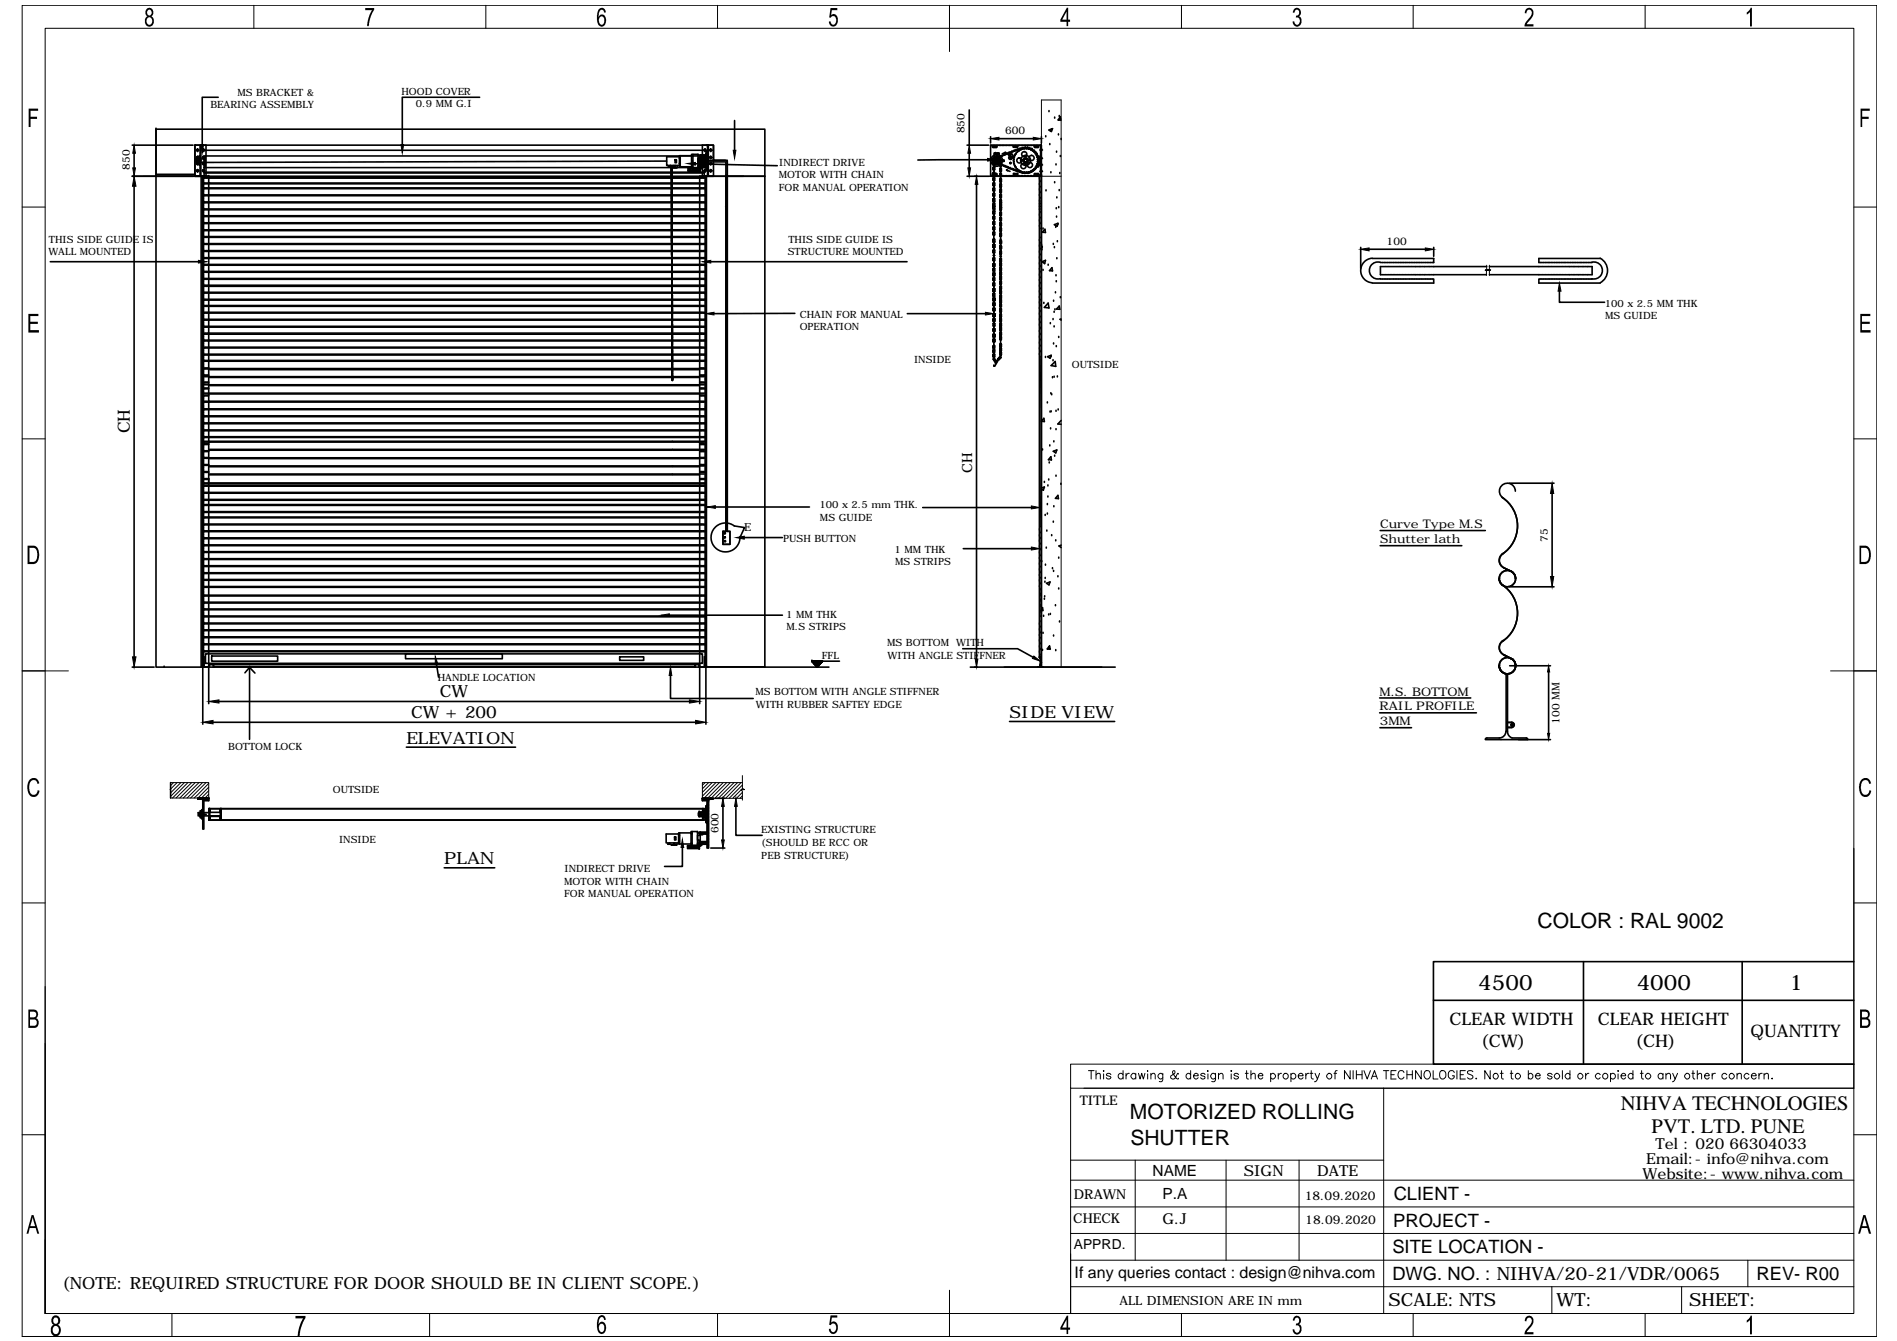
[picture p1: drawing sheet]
<svg xmlns="http://www.w3.org/2000/svg" width="297mm" height="210mm" viewBox="0 0 297 210" stroke-linecap="round" stroke-linejoin="round" font-family="sans-serif">
<defs><g id="words">
<g font-size="3.3">
<text x="240.7" y="145.3">COLOR : RAL 9002</text>
<text x="231.5" y="154.9">4500</text>
<text x="256.3" y="154.9">4000</text>
<text x="280.2" y="154.9">1</text>
<text x="176.9" y="175.2">MOTORIZED ROLLING</text>
<text x="177" y="179.2">SHUTTER</text>
</g>
<g font-size="3.2">
<text x="253.8" y="173.7">NIHVA TECHNOLOGIES</text>
<text x="258.6" y="177.4">PVT. LTD. PUNE</text>
</g>
<g font-size="2.9">
<text x="218.2" y="187.9">CLIENT -</text>
<text x="218" y="196.2">SITE LOCATION -</text>
<text x="218.1" y="192">PROJECT -</text>
<text x="218" y="200.3">DWG. NO. : NIHVA/20-21/VDR/0065</text>
<text x="275" y="200.3">REV- R00</text>
</g>
<g font-size="2.8">
<text x="217.4" y="204.5">SCALE: NTS</text>
<text x="243.7" y="204.5">WT:</text>
<text x="264.5" y="204.5">SHEET:</text>
</g>
<g font-size="2.7">
<text x="226.9" y="160.5">CLEAR WIDTH</text>
<text x="250.2" y="160.5">CLEAR HEIGHT</text>
<text x="231.9" y="163.8">(CW)</text>
<text x="256" y="163.9">(CH)</text>
<text x="274.1" y="162.4">QUANTITY</text>
</g>
<g font-size="2.6">
<text x="20.3" y="67.8" transform="rotate(-90 20.3 67.8)">CH</text>
<text x="64.4" y="112.3">CW + 200</text>
<text x="68.9" y="109.1">CW</text>
<text x="158.1" y="112.4">SIDE VIEW</text>
<text x="63.6" y="116.4">ELEVATION</text>
<text x="69.6" y="135.3">PLAN</text>
<text x="9.7" y="201.8">(NOTE: REQUIRED STRUCTURE FOR DOOR SHOULD BE IN CLIENT SCOPE.)</text>
</g>
<text font-size="2.5" x="168.3" y="200.1">If any queries contact : design@nihva.com</text>
<g font-size="2.4">
<text x="259.2" y="179.9">Tel : 020 66304033</text>
<text x="180.5" y="184.1">NAME</text>
<text x="194.8" y="184.1">SIGN</text>
<text x="206.2" y="184.1">DATE</text>
<text x="257.2" y="184.5">Website:- www.nihva.com</text>
<text x="257.8" y="182.3">Email:- info@nihva.com</text>
<text x="182" y="191.5">G.J</text>
<text x="182" y="187.7">P.A</text>
</g>
<g font-size="2.2">
<text x="152.2" y="74" transform="rotate(-90 152.2 74)">CH</text>
<text x="168.1" y="195.5">APPRD.</text>
</g>
<g font-size="2.1">
<text x="169.1" y="173">TITLE</text>
<text x="168.1" y="191.4">CHECK</text>
<text x="168.1" y="187.7">DRAWN</text>
</g>
<text font-size="2" x="175.3" y="204.2">ALL DIMENSION ARE IN mm</text>
<g font-size="1.9">
<text x="216.1" y="82.7">Curve Type M.S</text>
<text x="216.1" y="85">Shutter lath</text>
<text x="216" y="108.9">M.S. BOTTOM</text>
<text x="216" y="111.2">RAIL PROFILE</text>
<text x="216.1" y="113.5">3MM</text>
<text x="204.3" y="187.8">18.09.2020</text>
<text x="204.4" y="191.6">18.09.2020</text>
</g>
<g font-size="1.7">
<text x="151" y="20.9" transform="rotate(-90 151 20.9)">850</text>
<text x="157.4" y="21">600</text>
<text x="20.3" y="26.6" transform="rotate(-90 20.3 26.6)">850</text>
<text x="217.1" y="38.3">100</text>
<text x="116.5" y="83.1">E</text>
<text x="242.4" y="84.9" transform="rotate(-90 242.4 84.9)">75</text>
<text x="244.2" y="113.3" transform="rotate(-90 244.2 113.3)">100 MM</text>
<text x="112.5" y="130.4" transform="rotate(-90 112.5 130.4)">600</text>
</g>
<g font-size="1.6">
<text x="32.9" y="17">BEARING ASSEMBLY</text>
<text x="37.2" y="15">MS BRACKET &amp;</text>
<text x="62.9" y="14.8">HOOD COVER</text>
<text x="65.1" y="16.7">0.9 MM G.I</text>
<text x="122" y="27.9">MOTOR WITH CHAIN</text>
<text x="122" y="29.8">FOR MANUAL OPERATION</text>
<text x="122" y="25.9">INDIRECT DRIVE</text>
<text x="7.6" y="40">WALL MOUNTED</text>
<text x="7.7" y="38">THIS SIDE GUIDE IS</text>
<text x="123.4" y="40">STRUCTURE MOUNTED</text>
<text x="123.4" y="38">THIS SIDE GUIDE IS</text>
<text x="125.2" y="49.7">CHAIN FOR MANUAL</text>
<text x="125.2" y="51.7">OPERATION</text>
<text x="251.3" y="48">100 x 2.5 MM THK</text>
<text x="251.3" y="50">MS GUIDE</text>
<text x="143.1" y="56.8">INSIDE</text>
<text x="167.9" y="57.6">OUTSIDE</text>
<text x="128.3" y="79.5">100 x 2.5 mm THK.</text>
<text x="128.4" y="81.5">MS GUIDE</text>
<text x="122.6" y="84.8">PUSH BUTTON</text>
<text x="140.1" y="86.6">1 MM THK</text>
<text x="140.2" y="88.5">MS STRIPS</text>
<text x="123.1" y="96.7">1 MM THK</text>
<text x="123.1" y="98.7">M.S STRIPS</text>
<text x="138.9" y="101.2">MS BOTTOM WITH</text>
<text x="68.5" y="106.6">HANDLE LOCATION</text>
<text x="128.7" y="103.2">FFL</text>
<text x="139" y="103.1">WITH ANGLE STIFFNER</text>
<text x="118.3" y="108.8">MS BOTTOM WITH ANGLE STIFFNER</text>
<text x="118.4" y="110.8">WITH RUBBER SAFTEY EDGE</text>
<text x="35.7" y="117.3">BOTTOM LOCK</text>
<text x="52.1" y="124.1">OUTSIDE</text>
<text x="119.2" y="130.5">EXISTING STRUCTURE</text>
<text x="53.1" y="132">INSIDE</text>
<text x="88.4" y="136.6">INDIRECT DRIVE</text>
<text x="119.2" y="132.4">(SHOULD BE RCC OR</text>
<text x="119.2" y="134.4">PEB STRUCTURE)</text>
<text x="88.3" y="138.5">MOTOR WITH CHAIN</text>
<text x="88.3" y="140.4">FOR MANUAL OPERATION</text>
</g>
</g></defs>
<!-- layer: 0 -->
<g fill="none" stroke="#000" stroke-width=".25">
<path d="M34.2 15.2h-2.5v7.4M75.1 15.2h-12.1v7.4M115 18.9v4.6M164.3 17.5h.1M165.1 18.5h.1M165.9 18.2h.1M166 18.3l.1 .5h-.4zM20.7 22.7h9.5M21 24v2.3M24.4 20.2h.1M24.4 27.6h.1M24.4 20.2v7.1h6.1v-4.6h81.2v2.4h2.2v2.5h5.9h-99.1"/>
<path d="M30.5 22.7h1.8v4.9h-1.8zM30.7 25.1h.2M30.7 23.5h.2M30.7 24.7h.2M30.7 26.7h.2M30.7 25.6h.2M30.9 25.4h.4M30.9 24.7h.1M30.9 26.7v.1M30.9 25.6h.1M30.9 25.7h.4M30.9 23.5h.1"/>
<path d="M30.9 23.3v.1M30.9 23.6v.1M30.9 24.5v1.3M30.9 26.5v.2M30.9 26.8v.2M30.9 24.6h.3M31 23.5h.2M31 24.7h.2M31 26.7h.2M31 25.6h.2M31 25.1h.2M31.2 24.6h.2"/>
<path d="M31.2 24.4h.1v1.5h-.1zM31.2 24.8h-.3v.7h.3M31.2 24.7h.1M31.2 24.5h.1M31.2 25.6h.1M31.2 25.8h.1M31.2 25.1h.1M31.3 22.7v4.9M31.3 25.7h.1M31.3 25.1h.2M31.5 22.7v4.9M31.5 27.6v76.8"/>
<path d="M31.7 23.5h.1M31.7 24.7h.1M31.7 26.7h.1M31.7 25.6h.1M31.8 37.6h.1M31.8 27.6v76.8M31.8 26.7l.1 .1M31.9 23.3v.1M31.9 23.5h-.1M31.9 23.6v.1M31.9 24.5v.1M31.9 24.6l-.1 .1"/>
<path d="M31.9 24.7v.1M31.9 25.6h-.1M31.9 25.7v.1M31.9 26.5v.2M31.9 26.8v.2M31.9 28.1v.2M31.9 28.4v.2M31.9 28.8v.2M31.9 29.1v.3M31.9 29.5v.2M31.9 29.8v.3M31.9 30.2v.3"/>
<path d="M31.9 30.6v.2M31.9 30.9v.3M31.9 31.3v.2M31.9 31.7v.2M31.9 32v.2M31.9 32.4v.2M31.9 32.8v.2M31.9 33.1v.2M31.9 33.5v.2M31.9 33.8v.3M31.9 34.2v.2M31.9 34.5v.3"/>
<path d="M31.9 34.9v.2M31.9 35.2v.3M31.9 35.6v.2M31.9 36v.2M31.9 36.4v.2M31.9 36.7v.2M31.9 37.1v.2M31.9 37.4v.3M31.9 37.8v.2M31.9 38.1v.3M31.9 38.5v.2M31.9 38.8v.3"/>
<path d="M31.9 39.2v.2M31.9 39.6v.2M31.9 39.9v.3M31.9 24.7h.2M31.9 26.7h.2M31.9 25.6h.2M32 24.4h78.4v1.8h-78.4zM32 25.6h.1M32 24.9h-1.3v.5h1.3M32 27.1h78.3M32 27h78.3v.6M32 26.1v1.5"/>
<path d="M32.1 25h-.1M32.1 24.4v1.8M32.2 27.8h-.2v.1h.2M32.2 39.2h-.2v.2h.2M32.2 38.1h-.2v.2h.2M32.2 37h-.2v.2h.2M32.2 36h-.2v.1h.2M32.2 34.9h-.2v.1h.2M32.2 33.8h-.2v.1h.2M32.2 32.7h-.2v.1h.2M32.2 31.6h-.2v.1h.2M32.2 30.5h-.2v.1h.2"/>
<path d="M32.2 29.4h-.2v.1h.2M32.2 28.6h-.2v.2h.2M32.3 39.4h.1M32.3 38.3h.1M32.3 38.1h.1M32.3 37.2h.1M32.3 37h.1M32.3 36.1h.1M32.3 36h.1M32.3 35h.1M32.3 34.9h.1M32.3 33.9h.1"/>
<path d="M32.3 33.8h.1M32.3 32.8h.1M32.3 32.7h.1M32.3 31.7h.1M32.3 31.6h.1M32.3 30.6h.1M32.3 30.5h.1M32.3 29.5h.1M32.3 29.4h.1M32.3 39.2h.1M32.3 28.8h.1M32.3 28.6h.1"/>
<path d="M32.3 27.9h.1M32.3 27.8h.1M32.5 39.4h77.3M32.5 38.3h77.3M32.5 38.1h77.3M32.5 37.2h77.3M32.5 37h77.3M32.5 36.1h77.3M32.5 36h77.3M32.5 35h77.3M32.5 34.9h77.3M32.5 33.9h77.3"/>
<path d="M32.5 33.8h77.3M32.5 32.8h77.3M32.5 32.7h77.3M32.5 31.7h77.3M32.5 31.6h77.3M32.5 30.6h77.3M32.5 30.5h77.3M32.5 29.5h77.3M32.5 29.4h77.3M32.5 39.2h77.3M32.5 28.8h77.3M32.5 28.6h77.3"/>
<path d="M32.5 27.9h77.3M32.5 27.8h77.3M32.7 27.6h.1M32.7 27.6h-.8v.3M32.7 27.6v76.4M32.8 28.6h.1M104.4 25.2l-72.5 .2v.2M104.9 25.9v.2h-.3h.4v-.2M105.2 26.1h.1M105.2 26.1l.1 .1zM105.4 26.1h.1M105.5 25.9v.3h.3v-.3"/>
<path d="M105.5 26.1h.1M105.7 25h.2v.5h-.2zM105.8 25.1h.1M105.8 25.3h.1M106 26.2h-.7h.7M106 26.2l.1-.1zM106.4 24.5h-2v1.4h2M106.5 24.8h.1M106.5 25.6h.1M106.5 24.4v1.7M107.7 26.4h1.9M107.8 26.7h1.7z"/>
<path d="M107.9 26.5v.2zM108 26.6v.1zM108 26.7h.1M108.1 26.5l.1 .2zM108.3 24.2h1v2.1h-1zM108.3 24.4h-1.9v1.7h1.9M108.4 24.5h.1M108.4 25.2v.1zM108.4 26h.1M108.4 26.6l.1 .1zM108.5 26.6v.1zM108.5 24.2v2.1"/>
<path d="M108.6 26.6h.1M108.6 26.6v.1v-.1M108.6 26.6l.1 .1zM108.7 26.6v.1zM108.8 26.6v.1zM108.8 26.6l.1 .1zM108.9 25.6l12.8 .3M109.1 26.5l.1 .2zM109.3 26.7h.1M109.3 26.6v.1zM109.3 26h.1M109.3 26.1h.4"/>
<path d="M109.4 26.5v.2zM109.4 24.8v.6zM109.4 25h.1M109.4 24.9v.5M109.4 25.3h.1M109.5 24.8l-.1 .2h.2M109.6 24.9h-.3v.4h.3M109.6 27.6h.8v.3M109.6 27.6v76.8h20.2M109.6 26.4v.4M109.6 25.8v.1M109.6 24.3v.1"/>
<path d="M109.6 26.2h.1h-.1v.6zM109.6 26.4h-1.9v.4h1.9M109.6 26.8h.1M109.6 25.8h.2M109.6 24.3h.2M109.6 24.9h.1M109.6 25.3h.1M109.6 24.3v.2h.1M109.6 25.7v.3M109.6 26h.1M109.6 25.7h.1M109.6 24.3h.1"/>
<path d="M109.6 25.7v.1M109.6 24.2v.1M109.6 25h.1M109.6 25.3h-.2l.1 .2M109.6 25.4h.7M109.7 26.3h.1M109.7 24.8h-.4v.7h.4M109.7 26.4h.1M109.7 26.2h.1M109.7 26.1h1.1M109.7 25.7h1.1M109.8 24.9h.1"/>
<path d="M109.8 25.3h.1M109.8 25.9l-.2 .1M109.8 24.5h-.2M109.8 39.4h.2M109.8 38.3h.2M109.8 38.1h.2M109.8 37.2h.2M109.8 37h.2M109.8 36.1h.2M109.8 36h.2M109.8 35h.2M109.8 34.9h.2"/>
<path d="M109.8 33.9h.2M109.8 33.8h.2M109.8 32.8h.2M109.8 32.7h.2M109.8 31.7h.2M109.8 31.6h.2M109.8 30.6h.2M109.8 30.5h.2M109.8 29.5h.2M109.8 29.4h.2M109.8 39.2h.2M109.8 28.8h.2"/>
<path d="M109.8 28.6h.2M109.8 27.9h.2M109.8 27.8h.2M109.9 25.8h.1M109.9 25.9h.1M109.9 24.3h.1M109.9 24.5h.1M109.9 24.9h.1M109.9 25.3h.1M110 24.2v-1.5h1.7v4.9h-1.7v-1.4M110 25.8h.1M110 25.9h.1"/>
<path d="M110 24.3h.1M110 24.5h.1M110 24.9h.2M110 25.3h.2M110.1 27.8h.2v.1h-.2M110.1 28.6h.2v.2h-.2M110.1 39.2h.2v.2h-.2M110.1 38.1h.2v.2h-.2M110.1 37h.2v.2h-.2M110.1 36h.2v.1h-.2M110.1 34.9h.2v.1h-.2M110.1 33.8h.2v.1h-.2"/>
<path d="M110.1 32.7h.2v.1h-.2M110.1 31.6h.2v.1h-.2M110.1 30.5h.2v.1h-.2M110.1 29.4h.2v.1h-.2M110.1 26.1l-.3 .3-.1-.1M110.2 25.8h.1M110.2 25.9h.1M110.2 24.3h.1M110.2 24.5h.1M110.2 26.7h.1M110.2 24.9h.1M110.2 25.3h.1"/>
<path d="M110.3 24.8h-.8v.2h.1v-.1h.7h-.7M110.3 25.4h-.7v-.1h-.1v.2h.8M110.3 24.7l.1-.1v1h-.1zM110.3 25.1h-.9h.9M110.3 24.9h.5M110.3 25.8h.1M110.3 25.9h.1M110.3 24.3h.1M110.3 24.5h.1M110.3 24.4v1.8M110.3 24.9h.1M110.3 25.3h.1"/>
<path d="M110.4 24.6h.1v1h-.1M110.4 26.7v.1M110.4 23.3v.1M110.4 23.5h-78.5M110.4 23.6v.1M110.4 26.5v.2M110.4 26.8v.2M110.4 28.1v.2M110.4 28.4v.2M110.4 28.8v.2M110.4 29.1v.3M110.4 29.5v.2"/>
<path d="M110.4 29.8v.3M110.4 30.2v.3M110.4 30.6v.2M110.4 30.9v.3M110.4 31.3v.2M110.4 31.7v.2M110.4 32v.2M110.4 32.4v.2M110.4 32.8v.2M110.4 33.1v.2M110.4 33.5v.2M110.4 33.8v.3"/>
<path d="M110.4 34.2v.2M110.4 34.5v.3M110.4 34.9v.2M110.4 35.2v.3M110.4 35.6v.2M110.4 36v.2M110.4 36.4v.2M110.4 36.7v.2M110.4 37.1v.2M110.4 37.4v.3M110.4 37.8v.2M110.4 38.1v.3"/>
<path d="M110.4 38.5v.2M110.4 38.8v.3M110.4 39.2v.2M110.4 39.6v.2M110.4 39.9v.3M110.4 25.8h.1M110.4 25.9h.1M110.4 24.3h.1M110.4 24.5h.1M110.4 23.5h.2M110.4 26.7h.2M110.5 24.9h.1"/>
<path d="M110.5 25.3h.1M110.5 27.6v76.8M110.6 25.8h.1M110.6 25.9h.1M110.6 24.3h.1M110.6 24.5h.1M110.6 27.6v-.1h.2v-4.7l-.2-.1h.3v4.9M110.6 23.9v1.2v-1.1l-.1 .2v1.9l.1 .1v-1.1v1.3M110.6 23.9h.1M110.6 23.8h.1M110.6 23.7h.2v2.9h-.2zM110.6 26.4h.1"/>
<path d="M110.6 23.8v.1M110.6 24.9h.1M110.6 25.3h.1M110.7 25.1l.1 1.5M110.7 25.8h.2M110.7 25.9h.2M110.7 24.3h.2M110.7 24.5h.2M110.7 24.9h.2M110.7 25.3h.2M110.8 23.7l-.1 1.4M110.8 22.7v4.9"/>
<path d="M110.8 24.5h-.7v.2h-.4M110.8 24.2h-1.1v2.2M110.9 22.7v4.9M111.1 23.5h.2M111.1 24.7h.2M111.1 26.7h.2M111.1 25.6h.2M111.3 23.3v.1M111.3 23.5h.1M111.3 23.6v.1M111.3 24.5v.1M111.3 24.6v.1"/>
<path d="M111.3 24.7v.1M111.3 25.4v.2M111.3 25.6h.1M111.3 25.7v.1M111.3 26.5v.2M111.3 26.8v.2M111.3 26.7v.1M111.4 23.5h.1M111.4 24.7h.1M111.4 26.7h.1M111.4 25.6h.1M113.7 27.6h.1"/>
<path d="M113.7 32.3h-.1M113.9 27.6v55.6h.4v2h-1.1v-2h.5v-55.6h-3.1v76.8M154.6 25h-10.9M155.1 27.5h.3M155.1 22.8h.3M155.5 22.8l-.1 .2 .1 .1M155.5 27.5h.3M155.5 22.8h.3M155.5 22.9h.5M155.5 23.1h.5M155.6 38.8v.3M155.7 24.1h.7z"/>
<path d="M155.8 24v.1zM155.8 25.1h.1M155.8 25.2h.1M155.9 25h.1M155.9 25.1v.1M155.9 25.2v.1M155.9 24h.1M155.9 25.3h.1M155.9 24.8a20.9 20.9 0 0 1 4.7-1.7 2.01 2.01 0 0 1 2 2.3 2.01 2.01 0 0 1-2.4 1.7M155.9 24.8a.32 .32 0 0 0 0 .6M155.9 25v.1M155.9 24l.1 .1z"/>
<path d="M155.9 24.9h.1M155.9 25.4l2.1 1 2.2 .7M155.9 24.9a.28 .28 0 0 0 0 .4M156 25.3h.1M156 25.4l4.2 1.6M156 27.5h.3M156 22.8h.3M156 22.8l.1 .2-.1 .1M156 27.2l.1 .1-.1 .1M156 24.9h.1M156 27.2h-.5l-.1 .1 .1 .1h.5M156.1 25.3h-.1"/>
<path d="M156.1 24.9h.1M156.1 24.9h-.1l-.1 .1M156.1 25.3h.1M156.1 24l.1 .1zM156.1 24.8h.1M156.1 25.5h.1M156.2 25.3h-.1M156.2 24.9v.1M156.2 24.9h.1M156.2 24h.1M156.2 25.3h.1M156.3 25.3h-.1"/>
<path d="M156.3 24v.1zM156.3 25v-.1v.1M156.3 25.2h.1M156.3 25.1h.1M156.3 25.2v.1M156.3 25v.1M156.3 24h.1M156.3 25.1v.1M156.4 24.7h.1M156.4 25.6h.1M156.5 24.3v-.4h-.8v.4M156.5 27.5h.3"/>
<path d="M156.5 22.8h.3M156.7 24.5h.1M156.7 25.7h.1M156.7 39v.3M156.9 24.4h.1M156.9 25.9h.1M156.9 27.5h.4M156.9 22.8h.4M157 25h.2v.3h-.2M157.1 25v.3M157.2 24.3h.1M157.2 26h.1"/>
<path d="M157.3 23.9h.2h-.2zM157.3 23.9l-.4 .2M157.4 24.2h.1M157.4 26.1h.1M157.4 27.5h.3M157.4 22.8h.3M157.6 26.6l.2 .1zM157.6 24.1h.1M157.6 26.1h.1M157.8 26.7l.4 .1M157.9 24h.1M157.9 26.3h.1"/>
<path d="M157.9 27.5h.3M157.9 22.8h.3M158 24.3l-.1-.1 .1-.2h.1l.1 .5M158.1 24.5l-.1 .3 .1 .1 .2 .1 .2-.3h.3M158.1 24.3v.2M158.2 23.9h.1M158.2 26.4h.1M158.2 24.4l.3 .2 .2-.1M158.4 24.2l.1-.1zM158.4 27.5h.3M158.4 22.8h.3M158.4 24.1l.2 .3"/>
<path d="M158.5 23.8h.1M158.5 26.5h.1M158.7 23.7h.1M158.7 26.6h.1M158.7 22.8l-.1 .2 .1 .1M158.8 22.9h.5M158.8 25.3l-.1 .3h.1M158.8 24.9v.1M158.8 27.1l-.1 .1 .1 .1M158.8 25h-.1v.2l.1 .1M158.8 27.4h.5M158.8 27.2h.5"/>
<path d="M158.8 25.6h.1M158.8 24.7h-.1l.1 .3M158.8 25.6v.1v.2h.2M158.9 27.5h.3M158.9 22.8h.3M158.9 25.9h.1M158.9 23.6h.1M158.9 26.7h.1M158.9 24.3h.1M159 24.4h-.2v.1v.1v-.1M159 25.9l-.1 .1 .1 .2h.1l.1 .2h.1M159.1 26.2h.1"/>
<path d="M159.1 24v.1M159.1 23.5h.1M159.1 26.7h.1M159.3 27.1l.1 .1-.1 .1M159.3 26.4h.1M159.3 22.8l.1 .2-.1 .1h-.5M159.3 23.9l-.1-.1-.1 .3h-.1l-.1 .1 .1 .1M159.3 23.8h.1M159.3 26.4v.2l.1 .1h.2M159.3 27.5h.4M159.3 22.8h.4M159.4 23.4h.1"/>
<path d="M159.4 26.8h.1M159.5 26.6h.1M159.5 23.6h.1M159.6 23.7l-.2-.1-.1 .1v.1M159.6 26.7l.1 .2 .1-.1M159.6 23.4h.1M159.6 26.9h.1M159.9 26.8l.2 .2v-.1M159.9 23.5l-.2-.1-.1 .2M159.9 23.3h.1M159.9 27h.1M159.9 27.5h.2"/>
<path d="M159.9 22.8h.2M160.1 23.2h.1M160.1 23.3h.1M160.1 23.4l-.2-.1-.1 .1M160.1 27.1h.1M160.2 23.2a1.97 1.97 0 0 1 2.4 1.9 1.97 1.97 0 0 1-2.4 1.9M160.2 23.2l-2.5 .9-1.8 .8M160.2 26.9v.1l.2 .1v-.1M160.2 25.2l.3 .3M160.3 25l.1 .1-.1 .1M160.3 27.5h.3M160.3 22.8h.3"/>
<path d="M160.4 23.2h.1M160.4 26.9h.1M160.4 23.3v-.1h-.2v.2M160.4 23.3h.1M160.5 23.3v-.1l.3 .1M160.5 27v.1l.3-.1-.1 .1h-.2zM160.5 27.1h.1M160.5 24.7l-.3 .3M160.5 24.8l.1 .1 .1-.1M160.5 25.5l.1-.1 .1 .1M160.6 23.1h.1M160.7 24.7l.3 .3"/>
<path d="M160.7 23.3h.1M160.8 26.9h-.1M160.8 27.5h.3M160.8 22.8h.3M160.8 23.3l.1-.1 .2 .2M160.8 27.1h.1M160.9 23.1h.1M161 25.2l-.3 .3M161 25l-.1 .1 .1 .1M161 23.3h.1M161.1 26.9l-.1 .1-.1 .1-.1-.1M161.1 23.4l.3-.1v.1"/>
<path d="M161.1 27.1h.1M161.2 23.2h.1M161.3 27.5h.3M161.3 22.8h.3M161.4 27h.1M161.4 23.5l.1-.1 .2 .1-.1 .1M161.4 26.8v.2l-.3-.1M161.4 23.3h.1M161.6 26.9h.1M161.6 23.4h.1M161.7 26.6h-.1M161.7 26.7l-.2 .2-.1-.1"/>
<path d="M161.7 23.7l.1-.1 .2 .1-.1 .1M161.8 27.5h.3M161.8 22.8h.3M161.8 26.7h.1M161.9 23.8h.1M161.9 26.4h.1M161.9 26.4l.1 .2-.2 .1-.1-.1M162 23.9l.1-.1v.3l.3 .1-.1 .1M162 23.7h.1M162 26.6h.1M162 22.8l-.1 .2 .1 .1M162 27.2l-.1 .1 .1 .1"/>
<path d="M162.1 22.9h.5M162.1 23.1h.5M162.1 27.4h.5M162.1 27.2h.5M162.1 24v.1M162.1 26.2h.1M162.2 26.4h.1M162.2 23.9h.1M162.2 27.5h.4M162.2 22.8h.4M162.3 24.3h.1M162.3 25.9h.1"/>
<path d="M162.3 24.4h.1l.1 .1-.1 .2M162.3 25.9l.1 .1-.3 .2v.2h-.1M162.3 26.2h.1M162.3 24.1h.1M162.4 25.6h.1M162.4 25.6l.1 .1-.1 .2h-.1M162.4 24.9v.1M162.4 25.3h.1M162.4 24.7h.2l-.1 .3M162.4 26h.1M162.4 24.3h.1M162.5 25.3l.1 .3h-.2"/>
<path d="M162.5 25h.1v.2l-.1 .1M162.5 25.8h.1M162.5 24.5h.1M162.5 22.8l.1 .2-.1 .1M162.5 27.2l.1 .1-.1 .1M162.6 25.5h.1M162.6 25.3h.1M162.6 25h.1M162.6 24.8h.1M162.6 25.8l.2 .1-.2 .2zM162.7 24.4a1.93 1.93 0 0 1 0 1.4M162.7 27.5h.2"/>
<path d="M162.7 22.8h.2M162.8 23.5h.3M162.8 24.8h.3M162.8 25.8h.3M162.8 26.8h.3M162.9 22.7h-7.8v4.9h7.8M162.9 22.7h.2v4.9h-.2M162.9 27h.2M162.9 24.9h.2M162.9 22.7v4.9M162.9 25.9h.2M162.9 25.7h.2"/>
<path d="M162.9 26.7h.2M162.9 24.6h.2M162.9 23.6h.2M162.9 23.4h.2M163.1 38.3h.1M163.1 38.3l.1 .8h-.1M163.1 23.5h.1M163.1 24.8h.1M163.1 25.8h.1M163.1 26.8h.1M163.2 25.8h.1M163.2 24.8h.1"/>
<path d="M163.2 23.5h.1M163.2 26.8h.1M163.2 38.7h.1M163.3 35.8h.1M163.6 35.9l.1 .5h-.5zM163.7 21.4h.1M163.8 29.9h.1M164.2 20.3l.6-.2-.2 .5zM164.4 22.6h.1M164.5 27h.1M164.9 38.3h.1M165.1 38.8h.1"/>
<path d="M165.1 35.2l.6-.2-.2 .4zM165.1 28.6h.1M165.3 35.6h.1M165.4 25.8h.1M165.4 32.7h.1M165.4 34h.1M165.4 23.8h.1M165.5 31h.1M165.6 37.8h.1M165.7 35.2h.1M165.7 21.1h.1M165.8 32.5h.1"/>
<path d="M165.9 29.8h.1M165.9 27.2h.1M166 24.5h.1M166.2 21.8h.1M7.9 41h23.2M31.8 42.3h.1M31.9 40.3v.2M31.9 40.7v.2M31.9 41v.3M31.9 41.4v.2M31.9 41.7v.3M31.9 42.1v.3"/>
<path d="M31.9 42.4v.3M31.9 42.8v.3M31.9 43.2v.2M31.9 43.5v.3M31.9 43.9v.2M31.9 44.3v.2M31.9 44.6v.3M31.9 45v.2M31.9 45.3v.3M31.9 45.7v.3M31.9 46v.3M31.9 46.4v.3"/>
<path d="M31.9 46.8v.2M31.9 47.1v.3M31.9 47.5v.2M31.9 47.9v.2M31.9 48.2v.3M31.9 48.6v.2M31.9 49v.2M31.9 49.3v.3M31.9 49.7v.2M31.9 50v.3M31.9 50.4v.2M31.9 50.7v.3"/>
<path d="M31.9 51.1v.2M31.9 51.5v.2M31.9 51.8v.3M31.9 52.2v.2M31.9 52.6v.2M31.9 52.9v.3M31.9 53.3v.2M31.9 53.6v.3M31.9 54v.2M31.9 54.3v.3M31.9 54.7v.2M31.9 55.1v.2"/>
<path d="M31.9 55.4v.3M31.9 55.8v.2M31.9 56.2v.2M31.9 56.5v.3M31.9 56.9v.2M31.9 57.2v.3M31.9 57.6v.2M31.9 57.9v.3M31.9 58.3v.3M31.9 58.7v.2M31.9 59v.3M31.9 59.4v.2"/>
<path d="M31.9 59.8v.2M32 56.4h78.3v.1h-78.3zM32 57.7h78.3M32 59h78.3M32.1 42.5h-.1v.1h.1M32.2 52.1h-.2v.2h.2M32.2 48.9h-.2v.1h.2M32.2 47.8h-.2v.1h.2M32.2 54.3h-.2v.2h.2M32.2 57.6h-.2v.1h.2M32.2 59.8h-.2v.1h.2M32.2 46.8h-.2v.2h.2"/>
<path d="M32.2 45.7h-.2v.2h.2M32.2 44.6h-.2v.2h.2M32.2 43.6h-.2v.1h.2M32.2 42.6h.1M32.2 42.5h.1M32.2 41.4h-.2v.1h.2M32.2 40.3h-.2v.2h.2M32.2 50h-.2v.1h.2M32.2 51.1h-.2v.1h.2M32.2 53.2h-.2v.2h.2M32.2 55.4h-.2v.2h.2M32.2 58.7h-.2v.1h.2"/>
<path d="M32.3 47h.1M32.3 46.8h.1M32.3 45.9h.1M32.3 45.7h.1M32.3 44.8h.1M32.3 44.6h.1M32.3 43.7h.1M32.3 43.6h.1M32.3 41.5h.1M32.3 41.4h.1M32.3 40.5h.1M32.3 40.3h.1"/>
<path d="M32.3 53.4h.1M32.3 53.2h.1M32.3 52.3h.1M32.3 52.1h.1M32.3 51.2h.1M32.3 51.1h.1M32.3 50.1h.1M32.3 50h.1M32.3 49h.1M32.3 48.9h.1M32.3 47.9h.1M32.3 47.8h.1"/>
<path d="M32.3 55.6h.1M32.3 55.4h.1M32.3 54.5h.1M32.3 54.3h.1M32.3 58.8h.1M32.3 58.7h.1M32.3 57.7h.1M32.3 57.6h.1M32.3 59.9h.1M32.3 59.8h.1M32.4 42.6h.2M32.4 42.5h.2"/>
<path d="M32.5 47h77.3M32.5 46.8h77.3M32.5 45.9h77.3M32.5 45.7h77.3M32.5 44.8h77.3M32.5 44.6h77.3M32.5 43.7h77.3M32.5 43.6h77.3M32.5 41.5h77.3M32.5 41.4h77.3M32.5 40.5h77.3M32.5 40.3h77.3"/>
<path d="M32.5 53.4h77.3M32.5 53.2h77.3M32.5 52.3h77.3M32.5 52.1h77.3M32.5 51.2h77.3M32.5 51.1h77.3M32.5 50.1h77.3M32.5 50h77.3M32.5 49h77.3M32.5 48.9h77.3M32.5 47.9h77.3M32.5 47.8h77.3"/>
<path d="M32.5 55.6h77.3M32.5 55.4h77.3M32.5 54.5h77.3M32.5 54.3h77.3M32.5 58.8h.2M32.5 58.7h.2M32.5 57.7h.2M32.5 57.6h.2M32.5 59.9h.2M32.5 59.8h.2M32.6 42.6h77M32.6 42.5h77"/>
<path d="M32.8 57.8h76.6M32.8 59.1h76.6M109.6 58.8h.2M109.6 58.7h.2M109.6 57.7h.2M109.6 57.6h.2M109.6 59.9h.2M109.6 59.8h.2M109.7 42.6h.2M109.7 42.5h.2M109.8 47h.2M109.8 46.8h.2"/>
<path d="M109.8 45.9h.2M109.8 45.7h.2M109.8 44.8h.2M109.8 44.6h.2M109.8 43.7h.2M109.8 43.6h.2M109.8 41.5h.2M109.8 41.4h.2M109.8 40.5h.2M109.8 40.3h.2M109.8 53.4h.2M109.8 53.2h.2"/>
<path d="M109.8 52.3h.2M109.8 52.1h.2M109.8 51.2h.2M109.8 51.1h.2M109.8 50.1h.2M109.8 50h.2M109.8 49h.2M109.8 48.9h.2M109.8 47.9h.2M109.8 47.8h.2M109.8 55.6h.2M109.8 55.4h.2"/>
<path d="M109.8 54.5h.2M109.8 54.3h.2M109.8 58.8h.2M109.8 58.7h.2M109.8 57.7h.2M109.8 57.6h.2M109.8 59.9h.2M109.8 59.8h.2M109.9 42.6h.2M109.9 42.5h.2M110.1 52.1h.2v.2h-.2M110.1 48.9h.2v.1h-.2"/>
<path d="M110.1 47.8h.2v.1h-.2M110.1 54.3h.2v.2h-.2M110.1 57.6h.2v.1h-.2M110.1 59.8h.2v.1h-.2M110.1 46.8h.2v.2h-.2M110.1 45.7h.2v.2h-.2M110.1 44.6h.2v.2h-.2M110.1 43.6h.2v.1h-.2M110.1 41.4h.2v.1h-.2M110.1 40.3h.2v.2h-.2M110.1 50h.2v.1h-.2M110.1 51.1h.2v.1h-.2"/>
<path d="M110.1 53.2h.2v.2h-.2M110.1 55.4h.2v.2h-.2M110.1 58.7h.2v.1h-.2M110.2 42.5h.1v.1h-.1M110.4 40.3v.2M110.4 40.7v.2M110.4 41v.3M110.4 41.4v.2M110.4 41.7v.3M110.4 42.1v.3M110.4 42.4v.3M110.4 42.8v.3"/>
<path d="M110.4 43.2v.2M110.4 43.5v.3M110.4 43.9v.2M110.4 44.3v.2M110.4 44.6v.3M110.4 45v.2M110.4 45.3v.3M110.4 45.7v.3M110.4 46v.3M110.4 46.4v.3M110.4 46.8v.2M110.4 47.1v.3"/>
<path d="M110.4 47.5v.2M110.4 47.9v.2M110.4 48.2v.3M110.4 48.6v.2M110.4 49v.2M110.4 49.3v.3M110.4 49.7v.2M110.4 50v.3M110.4 50.4v.2M110.4 50.7v.3M110.4 51.1v.2M110.4 51.5v.2"/>
<path d="M110.4 51.8v.3M110.4 52.2v.2M110.4 52.6v.2M110.4 52.9v.3M110.4 53.3v.2M110.4 53.6v.3M110.4 54v.2M110.4 54.3v.3M110.4 54.7v.2M110.4 55.1v.2M110.4 55.4v.3M110.4 55.8v.2"/>
<path d="M110.4 56.2v.2M110.4 56.5v.3M110.4 56.9v.2M110.4 57.2v.3M110.4 57.6v.2M110.4 57.9v.3M110.4 58.3v.3M110.4 58.7v.2M110.4 59v.3M110.4 59.4v.2M110.4 59.8v.2M111.3 41h30.7"/>
<path d="M124.5 49.1h-12.7M142.1 49.1h12.2M155.6 56v.1M156.7 43.1h.1M156.7 43.8h.1M156.7 46h.1M156.7 50.4h.1M156.7 53.2h.1M156.7 41.7h.1M156.7 47.4v.1M156.7 48.4v.1M156.7 51.8h.1"/>
<path d="M163.2 41l.5-.2-.1 .5zM163.3 42.3h.1M163.4 47.5h.1M163.7 56h.1M164 55.8l.6-.2-.2 .5zM164.1 41.5h.1M164.1 47.4l.2 .8-.8-.1zM164.5 50.7h.1M164.6 55.8h.1M164.6 57.2l.6-.6 .1 .7zM164.7 41.9l.1 .5h-.5zM164.8 59.1h.1"/>
<path d="M164.9 56.5h.1M164.9 50h.1M165 53.8h.1M165 47.1h.1M165.1 51.2h.1M165.1 48.9h.1M165.1 59h.1M165.2 48.5h.1M165.3 45.8h.1M165.4 43.2h.1M165.4 44.1h.1M165.4 54.3h.1"/>
<path d="M165.5 40.5h.1M165.6 59h.1M165.8 52.8h.1M165.9 47.9v.5h-.5zM166 46.6h.1M166.2 49.9l-.2 .1 .2 .1M216.1 41.1a1.33 1.33 0 0 0-1.7 1.2 1.33 1.33 0 0 0 1.7 1.3M216.2 41.1h.1M216.2 43.7h.1M216.3 41.1h.2M216.3 43.7h.2M216.3 41.7h-.1v1.3h.1"/>
<path d="M216.4 43h.1M216.4 41.7h.1M216.5 41.1h.1M216.5 43.7h.1M216.6 43h.2M216.6 41.7h.2M216.7 41.1h.1M216.7 43.7h.1M216.9 41.1h.1M216.9 43.7h.1M216.9 43h.1M216.9 41.7h.1"/>
<path d="M217.1 41.1h.1M217.1 43.7h.1M217.1 43h.2M217.1 41.7h.2M217.3 41.1h.1M217.3 43.7h.1M217.3 43h.2M217.3 41.7h.2M217.5 41.1h.1M217.5 43.7h.1M217.6 43h.2M217.6 41.7h.2"/>
<path d="M217.6 41.1h.2M217.6 43.7h.2M217.8 41.1h.2M217.8 43.7h.2M217.8 43h.2M217.8 41.7h.2M218.1 41.1h.1M218.1 43.7h.1M218.1 43h.1M218.1 41.7h.1M218.2 41.1h.2M218.2 43.7h.2"/>
<path d="M218.3 43h.2M218.3 41.7h.2M218.4 41.1h.2M218.4 43.7h.2M218.6 43h.1M218.6 41.7h.1M218.6 41.1h.1M218.6 43.7h.1M218.8 43h.1M218.8 41.7h.1M218.8 41.1h.1M218.8 43.7h.1"/>
<path d="M219 41.1h.1M219 43.7h.1M219 43h.2M219 41.7h.2M219.2 41.1h.1M219.2 43.7h.1M219.3 43h.1M219.3 41.7h.1M219.4 41.1h.1M219.4 43.7h.1M219.5 43h.2M219.5 41.7h.2"/>
<path d="M219.6 41.1h.1M219.6 43.7h.1M219.8 41.1h.1M219.8 43.7h.1M219.8 43h.1M219.8 41.7h.1M220 41.1h.1M220 43.7h.1M220 43h.1M220 41.7h.1M220.1 41.1h.2M220.1 43.7h.2"/>
<path d="M220.2 43h.2M220.2 41.7h.2M220.3 41.1h.2M220.3 43.7h.2M220.5 43h.1M220.5 41.7h.1M220.6 41.1h.1M220.6 43.7h.1M220.7 41.1h.2M220.7 43.7h.2M220.7 43h.2M220.7 41.7h.2"/>
<path d="M220.9 41.1h.2M220.9 43.7h.2M220.9 43h.2M220.9 41.7h.2M221.1 41.1h.1M221.1 43.7h.1M221.2 43h.2M221.2 41.7h.2M221.3 41.1h.1M221.3 43.7h.1M221.4 43h.2M221.4 41.7h.2"/>
<path d="M221.5 41.1h.1M221.5 43.7h.1M221.7 43h.1M221.7 41.7h.1M221.7 41.1h.1M221.7 43.7h.1M221.9 41.1h.1M221.9 43.7h.1M221.9 43h.2M221.9 41.7h.2M222.1 41.1h.1M222.1 43.7h.1"/>
<path d="M222.2 43h.1M222.2 41.7h.1M222.3 41.1h.1M222.3 43.7h.1M222.4 43h.1M222.4 41.7h.1M222.5 41.1h.1M222.5 43.7h.1M222.6 41.1h.2M222.6 43.7h.2M222.6 43h.2M222.6 41.7h.2"/>
<path d="M222.8 41.1h.2M222.8 43.7h.2M222.9 43h.2M222.9 41.7h.2M223.1 41.1h.1M223.1 43.7h.1M223.1 43h.2M223.1 41.7h.2M223.2 41.1h.2M223.2 43.7h.2M223.4 43h.1M223.4 41.7h.1"/>
<path d="M223.4 41.1h.2M223.4 43.7h.2M223.6 41.1h.1M223.6 43.7h.1M223.6 43h.2M223.6 41.7h.2M223.8 41.1h.1M223.8 43.7h.1M223.8 43h.2M223.8 41.7h.2M224 41.1h.1M224 43.7h.1"/>
<path d="M224.1 43h.1M224.1 41.7h.1M224.2 41.1h.1M224.2 43.7h.1M224.3 43h8.4M224.3 41.7h8.5M224.4 43.7h.1v.6h-9.6M224.4 41.1h.1v-.6l-9.6-.1a1.93 1.93 0 0 0-1.8 1.9 1.93 1.93 0 0 0 1.8 2M233.2 43h7.9M233.2 41.7h7.9M241 43.7v.6h9.6M241.1 41.1h.2"/>
<path d="M241.1 43.7h.2M241.2 43h.1M241.2 41.7h.1M241.3 41.1h.1M241.3 43.7h.1M241.4 43h.2M241.4 41.7h.2M241.5 41.1h.1M241.5 43.7h.1M241.7 41.1h.1M241.7 43.7h.1M241.7 43h.2"/>
<path d="M241.7 41.7h.2M241.9 41.1h.1M241.9 43.7h.1M241.9 43h.2M241.9 41.7h.2M242.1 41.1h.1M242.1 43.7h.1M242.1 43h.2M242.1 41.7h.2M242.3 41.1h.1M242.3 43.7h.1M242.4 43h.2"/>
<path d="M242.4 41.7h.2M242.4 41.1h.2M242.4 43.7h.2M242.7 41.1h.1M242.7 43.7h.1M242.7 43h.1M242.7 41.7h.1M242.9 41.1h.1M242.9 43.7h.1M242.9 43h.1M242.9 41.7h.1M243 41.1h.2"/>
<path d="M243 43.7h.2M243.1 43h.2M243.1 41.7h.2M243.2 41.1h.2M243.2 43.7h.2M243.4 43h.1M243.4 41.7h.1M243.4 41.1h.1M243.4 43.7h.1M243.6 43h.2M243.6 41.7h.2M243.6 41.1h.2"/>
<path d="M243.6 43.7h.2M243.8 41.1h.1M243.8 43.7h.1M243.8 43h.2M243.8 41.7h.2M244 41.1h.1M244 43.7h.1M244.1 43h.1M244.1 41.7h.1M244.2 45.6v1.7h7M244.2 41.1h.1M244.2 43.7h.1"/>
<path d="M244.3 43h.2M244.3 41.7h.2M244.4 41.1h.1M244.4 43.7h.1M244.6 41.1h.1M244.6 43.7h.1M244.6 43h.1M244.6 41.7h.1M244.8 41.1h.1M244.8 43.7h.1M244.8 43h.1M244.8 41.7h.1"/>
<path d="M244.9 41.1h.2M244.9 43.7h.2M245 43h.2M245 41.7h.2M245.2 41.1h.1M245.2 43.7h.1M245.3 43h.1M245.3 41.7h.1M245.4 41.1h.1M245.4 43.7h.1M245.5 41.1h.2M245.5 43.7h.2"/>
<path d="M245.5 43h.2M245.5 41.7h.2M245.7 41.1h.2M245.7 43.7h.2M245.7 43h.2M245.7 41.7h.2M245.9 41.1h.1M245.9 43.7h.1M246 43h.2M246 41.7h.2M246.1 41.1h.2M246.1 43.7h.2"/>
<path d="M246.3 43h.1M246.3 41.7h.1M246.3 41.1h.1M246.3 43.7h.1M246.5 43h.1M246.5 41.7h.1M246.5 41.1h.1M246.5 43.7h.1M246.7 41.1h.1M246.7 43.7h.1M246.7 43h.2M246.7 41.7h.2"/>
<path d="M246.9 41.1h.1M246.9 43.7h.1M247 43h.1M247 41.7h.1M247.1 41.1h.1M247.1 43.7h.1M247.2 43h.2M247.2 41.7h.2M247.3 41.1h.1M247.3 43.7h.1M247.4 41.1h.2M247.4 43.7h.2"/>
<path d="M247.4 43h.2M247.4 41.7h.2M247.7 41.1h.1M247.7 43.7h.1M247.7 43h.2M247.7 41.7h.2M247.9 41.1h.1M247.9 43.7h.1M247.9 43h.2M247.9 41.7h.2M248 41.1h.2M248 43.7h.2"/>
<path d="M248.2 43h.1M248.2 41.7h.1M248.2 41.1h.2M248.2 43.7h.2M248.4 41.1h.1M248.4 43.7h.1M248.4 43h.2M248.4 41.7h.2M248.6 41.1h.2M248.6 43.7h.2M248.6 43h.2M248.6 41.7h.2"/>
<path d="M248.8 41.1h.1M248.8 43.7h.1M248.9 43h.1M248.9 41.7h.1M249 41.1h.1M249 43.7h.1M249.1 41.7h.2v1.3h-.2M249.2 41.1h.1M249.2 43.7h.1M249.3 41a1.33 1.33 0 0 1 1.6 1.3 1.33 1.33 0 0 1-1.6 1.3M250.6 40.4a2.18 2.18 0 0 1 0 3.9M250.6 40.5h-9.6v.6"/>
<path d="M31.9 60.1v.3M31.9 60.5v.2M31.9 60.8v.3M31.9 61.2v.3M31.9 61.5v.3M31.9 61.9v.3M31.9 62.3v.2M31.9 62.6v.3M31.9 63v.2M31.9 63.4v.2M31.9 63.7v.3M31.9 64.1v.2"/>
<path d="M31.9 64.5v.2M31.9 64.8v.3M31.9 65.2v.2M31.9 65.5v.3M31.9 65.9v.2M31.9 66.2v.3M31.9 66.6v.2M31.9 67v.2M31.9 67.3v.2M31.9 67.7v.2M31.9 68.1v.2M31.9 68.4v.3"/>
<path d="M31.9 68.8v.2M31.9 69.1v.3M31.9 69.5v.2M31.9 69.8v.3M31.9 70.2v.2M31.9 70.6v.2M31.9 70.9v.2M31.9 71.3v.2M31.9 71.7v.2M31.9 72v.2M31.9 72.4v.2M31.9 72.7v.3"/>
<path d="M31.9 73.1v.2M31.9 73.4v.3M31.9 73.8v.2M31.9 74.2v.2M31.9 74.5v.2M31.9 74.9v.2M31.9 75.3v.2M31.9 75.6v.2M31.9 76v.2M31.9 76.3v.3M31.9 76.7v.2M31.9 77v.3"/>
<path d="M31.9 77.4v.3M31.9 77.8v.2M31.9 78.1v.3M31.9 78.5v.2M31.9 78.9v.2M31.9 79.2v.2M31.9 79.6v.2M31.9 79.9v.3M32 62.8h78.3v.1h-78.3zM32 60.2h78.3M32 61.5h78.3M32.2 79h-.2v.1h.2"/>
<path d="M32.2 65.1h-.2v.1h.2M32.2 61.8h-.2v.2h.2M32.2 60.7h-.2v.2h.2M32.2 67.3h-.2v.1h.2M32.2 70.6h-.2v.1h.2M32.2 69.5h-.2v.1h.2M32.2 72.7h-.2v.1h.2M32.2 73.8h-.2v.1h.2M32.2 77.1h-.2v.1h.2M32.2 76h-.2v.1h.2M32.2 64h-.2v.1h.2M32.2 66.2h-.2v.1h.2"/>
<path d="M32.2 68.4h-.2v.1h.2M32.2 71.6h-.2v.1h.2M32.2 74.9h-.2v.1h.2M32.2 78.2h-.2v.1h.2M32.3 79.1h.1M32.3 79h.1M32.3 66.3h.1M32.3 66.2h.1M32.3 65.2h.1M32.3 65.1h.1M32.3 64.1h.1M32.3 64h.1"/>
<path d="M32.3 62h.1M32.3 61.8h.1M32.3 60.9h.1M32.3 60.7h.1M32.3 68.5h.1M32.3 68.4h.1M32.3 67.4h.1M32.3 67.3h.1M32.3 71.7h.1M32.3 71.6h.1M32.3 70.7h.1M32.3 70.6h.1"/>
<path d="M32.3 69.6h.1M32.3 69.5h.1M32.3 72.8h.1M32.3 72.7h.1M32.3 75h.1M32.3 74.9h.1M32.3 73.9h.1M32.3 73.8h.1M32.3 78.3h.1M32.3 78.2h.1M32.3 77.2h.1M32.3 77.1h.1"/>
<path d="M32.3 76.1h.1M32.3 76h.1M32.5 79.1h77.3M32.5 79h77.3M32.5 66.3h77.3M32.5 66.2h77.3M32.5 65.2h77.3M32.5 65.1h77.3M32.5 64.1h77.3M32.5 64h77.3M32.5 62h.2M32.5 61.8h.2"/>
<path d="M32.5 60.9h.2M32.5 60.7h.2M32.5 68.5h77.3M32.5 68.4h77.3M32.5 67.4h77.3M32.5 67.3h77.3M32.5 71.7h.2M32.5 71.6h.2M32.5 70.7h.2M32.5 70.6h.2M32.5 69.6h.2M32.5 69.5h.2"/>
<path d="M32.5 72.8h.2M32.5 72.7h.2M32.5 75h.2M32.5 74.9h.2M32.5 73.9h.2M32.5 73.8h.2M32.5 78.3h77.3M32.5 78.2h77.3M32.5 77.2h77.3M32.5 77.1h77.3M32.5 76.1h77.3M32.5 76h77.3"/>
<path d="M32.7 75.6h-.7v.1h78.3v-.1h-.7M32.8 60.4h76.6M32.8 61.7h76.6M32.8 70.5h72.5M32.8 71.8h72.5M32.8 73.1h72.5M32.8 74.3h72.5M32.8 70.3h77.5M32.8 71.7h77.5M32.8 72.9h77.5M32.8 74.2h77.5M32.8 75.6h72.5"/>
<path d="M105.3 69.2h-73.3v-.1h78.3v.1h-4.9M105.4 70.5h4M105.4 71.8h4M105.4 73.1h4M105.4 74.3h4M105.4 75.6h4M109.6 62h.2M109.6 61.8h.2M109.6 60.9h.2M109.6 60.7h.2M109.6 71.7h.2M109.6 71.6h.2"/>
<path d="M109.6 70.7h.2M109.6 70.6h.2M109.6 69.6h.2M109.6 69.5h.2M109.6 72.8h.2M109.6 72.7h.2M109.6 75h.2M109.6 74.9h.2M109.6 73.9h.2M109.6 73.8h.2M109.8 79.1h.2M109.8 79h.2"/>
<path d="M109.8 66.3h.2M109.8 66.2h.2M109.8 65.2h.2M109.8 65.1h.2M109.8 64.1h.2M109.8 64h.2M109.8 62h.2M109.8 61.8h.2M109.8 60.9h.2M109.8 60.7h.2M109.8 68.5h.2M109.8 68.4h.2"/>
<path d="M109.8 67.4h.2M109.8 67.3h.2M109.8 71.7h.2M109.8 71.6h.2M109.8 70.7h.2M109.8 70.6h.2M109.8 69.6h.2M109.8 69.5h.2M109.8 72.8h.2M109.8 72.7h.2M109.8 75h.2M109.8 74.9h.2"/>
<path d="M109.8 73.9h.2M109.8 73.8h.2M109.8 78.3h.2M109.8 78.2h.2M109.8 77.2h.2M109.8 77.1h.2M109.8 76.1h.2M109.8 76h.2M110.1 79h.2v.1h-.2M110.1 65.1h.2v.1h-.2M110.1 61.8h.2v.2h-.2M110.1 60.7h.2v.2h-.2"/>
<path d="M110.1 67.3h.2v.1h-.2M110.1 70.6h.2v.1h-.2M110.1 69.5h.2v.1h-.2M110.1 72.7h.2v.1h-.2M110.1 73.8h.2v.1h-.2M110.1 77.1h.2v.1h-.2M110.1 76h.2v.1h-.2M110.1 64h.2v.1h-.2M110.1 66.2h.2v.1h-.2M110.1 68.4h.2v.1h-.2M110.1 71.6h.2v.1h-.2M110.1 74.9h.2v.1h-.2"/>
<path d="M110.1 78.2h.2v.1h-.2M110.4 60.1v.3M110.4 60.5v.2M110.4 60.8v.3M110.4 61.2v.3M110.4 61.5v.3M110.4 61.9v.3M110.4 62.3v.2M110.4 62.6v.3M110.4 63v.2M110.4 63.4v.2M110.4 63.7v.3"/>
<path d="M110.4 64.1v.2M110.4 64.5v.2M110.4 64.8v.3M110.4 65.2v.2M110.4 65.5v.3M110.4 65.9v.2M110.4 66.2v.3M110.4 66.6v.2M110.4 67v.2M110.4 67.3v.2M110.4 67.7v.2M110.4 68.1v.2"/>
<path d="M110.4 68.4v.3M110.4 68.8v.2M110.4 69.1v.3M110.4 69.5v.2M110.4 69.8v.3M110.4 70.2v.2M110.4 70.6v.2M110.4 70.9v.2M110.4 71.3v.2M110.4 71.7v.2M110.4 72v.2M110.4 72.4v.2"/>
<path d="M110.4 72.7v.3M110.4 73.1v.2M110.4 73.4v.3M110.4 73.8v.2M110.4 74.2v.2M110.4 74.5v.2M110.4 74.9v.2M110.4 75.3v.2M110.4 75.6v.2M110.4 76v.2M110.4 76.3v.3M110.4 76.7v.2"/>
<path d="M110.4 77v.3M110.4 77.4v.3M110.4 77.8v.2M110.4 78.1v.3M110.4 78.5v.2M110.4 78.9v.2M110.4 79.2v.2M110.4 79.6v.2M110.4 79.9v.3M112 79.4h14.7M113.7 66.3h.1M113.7 66.3v.3"/>
<path d="M144.5 79.4h17M163.1 76.4l.4-.2-.1 .5-.3-.2M163.2 70.4h.1M163.4 65.5l.1 .5-.4-.1zM163.5 75.5h.1M164 79h.1M164 63.1h.1M164.1 77.8h.1M164.1 76.1h.1M164.2 75.1h.1M164.3 72.5h.1M164.4 69.8h.1"/>
<path d="M164.4 64.5h.1M164.5 67.1h.1M164.5 61.6h.1M164.5 71.5l.1 .5h-.4zM164.6 64.5h.1M164.7 61.8h.1M164.9 70.6l.6-.2-.2 .5zM165 69.2h.1M165 79.3h.1M165.1 71.4h.1M165.4 67.3h.1M165.4 64.4h.1"/>
<path d="M165.4 74.5h.1M165.7 77.5v.5h-.4zM165.7 64.2h.1M166.1 75.8h.1M166.2 65.8l-.5 .6h.5M235.2 77.9a5.3 5.3 0 0 1 0 8.9M236.3 75.6h7M237.3 76.9a1.25 1.25 0 0 0-1.8-1.1 1.25 1.25 0 0 0-.2 2.1M243 77.2v13M31.9 80.3v.2M31.9 80.6v.3M31.9 81v.3"/>
<path d="M31.9 81.4v.2M31.9 81.7v.3M31.9 82.1v.2M31.9 82.5v.2M31.9 82.8v.2M31.9 83.2v.2M31.9 83.6v.2M31.9 83.9v.2M31.9 84.3v.2M31.9 84.6v.3M31.9 85v.2M31.9 85.3v.3"/>
<path d="M31.9 85.7v.2M31.9 86v.3M31.9 86.4v.2M31.9 86.8v.2M31.9 87.2v.2M31.9 87.5v.2M31.9 87.9v.2M31.9 88.2v.3M31.9 88.6v.2M31.9 88.9v.3M31.9 89.3v.2M31.9 89.6v.3"/>
<path d="M31.9 90v.2M31.9 90.4v.2M31.9 90.7v.3M31.9 91.1v.2M31.9 91.5v.2M31.9 91.8v.3M31.9 92.2v.2M31.9 92.5v.3M31.9 92.9v.3M31.9 93.2v.3M31.9 93.6v.3M31.9 94v.2"/>
<path d="M31.9 94.3v.3M31.9 94.7v.2M31.9 95.1v.2M31.9 95.4v.3M31.9 95.8v.2M31.9 96.1v.3M31.9 96.5v.3M31.9 96.8v.3M31.9 97.2v.3M31.9 97.6v.2M31.9 97.9v.3M31.9 98.3v.2"/>
<path d="M31.9 98.7v.2M31.9 99v.3M31.9 99.4v.2M31.9 99.8v.2M32.2 86.3h-.2v.2h.2M32.2 83.1h-.2v.1h.2M32.2 82h-.2v.2h.2M32.2 90.7h-.2v.1h.2M32.2 88.5h-.2v.2h.2M32.2 80.9h-.2v.2h.2M32.2 99.7h-.2v.1h.2M32.2 98.6h-.2v.1h.2"/>
<path d="M32.2 97.5h-.2v.1h.2M32.2 96.4h-.2v.1h.2M32.2 95.3h-.2v.1h.2M32.2 94.3h-.2v.1h.2M32.2 93.2h-.2v.1h.2M32.2 80.1h-.2v.1h.2M32.2 84.2h-.2v.1h.2M32.2 85.3h-.2v.1h.2M32.2 87.4h-.2v.2h.2M32.2 89.6h-.2v.2h.2M32.2 91.8h-.2v.1h.2M32.3 99.8h.1"/>
<path d="M32.3 99.7h.1M32.3 98.7h.1M32.3 98.6h.1M32.3 97.6h.1M32.3 97.5h.1M32.3 96.5h.1M32.3 96.4h.1M32.3 95.4h.1M32.3 95.3h.1M32.3 94.4h.1M32.3 94.3h.1M32.3 93.3h.1"/>
<path d="M32.3 93.2h.1M32.3 87.6h.1M32.3 87.4h.1M32.3 86.5h.1M32.3 86.3h.1M32.3 85.4h.1M32.3 85.3h.1M32.3 84.3h.1M32.3 84.2h.1M32.3 83.2h.1M32.3 83.1h.1M32.3 82.2h.1"/>
<path d="M32.3 82h.1M32.3 91.9h.1M32.3 91.8h.1M32.3 90.8h.1M32.3 90.7h.1M32.3 89.8h.1M32.3 89.6h.1M32.3 88.7h.1M32.3 88.5h.1M32.3 80.2h.1M32.3 80.1h.1M32.3 81.1h.1"/>
<path d="M32.3 80.9h.1M32.5 99.8h77.3M32.5 99.7h77.3M32.5 98.7h77.3M32.5 98.6h77.3M32.5 97.6h77.3M32.5 97.5h77.3M32.5 96.5h77.3M32.5 96.4h77.3M32.5 95.4h77.3M32.5 95.3h77.3M32.5 94.4h77.3"/>
<path d="M32.5 94.3h77.3M32.5 93.3h77.3M32.5 93.2h77.3M32.5 87.6h77.3M32.5 87.4h77.3M32.5 86.5h77.3M32.5 86.3h77.3M32.5 85.4h77.3M32.5 85.3h77.3M32.5 84.3h77.3M32.5 84.2h77.3M32.5 83.2h77.3"/>
<path d="M32.5 83.1h77.3M32.5 82.2h77.3M32.5 82h77.3M32.5 91.9h77.3M32.5 91.8h77.3M32.5 90.8h77.3M32.5 90.7h77.3M32.5 89.8h77.3M32.5 89.6h77.3M32.5 88.7h77.3M32.5 88.5h77.3M32.5 80.2h77.3"/>
<path d="M32.5 80.1h77.3M32.5 81.1h77.3M32.5 80.9h77.3M104.8 96.3h17.7M109.8 99.8h.2M109.8 99.7h.2M109.8 98.7h.2M109.8 98.6h.2M109.8 97.6h.2M109.8 97.5h.2M109.8 96.5h.2M109.8 96.4h.2"/>
<path d="M109.8 95.4h.2M109.8 95.3h.2M109.8 94.4h.2M109.8 94.3h.2M109.8 93.3h.2M109.8 93.2h.2M109.8 87.6h.2M109.8 87.4h.2M109.8 86.5h.2M109.8 86.3h.2M109.8 85.4h.2M109.8 85.3h.2"/>
<path d="M109.8 84.3h.2M109.8 84.2h.2M109.8 83.2h.2M109.8 83.1h.2M109.8 82.2h.2M109.8 82h.2M109.8 91.9h.2M109.8 91.8h.2M109.8 90.8h.2M109.8 90.7h.2M109.8 89.8h.2M109.8 89.6h.2"/>
<path d="M109.8 88.7h.2M109.8 88.5h.2M109.8 80.2h.2M109.8 80.1h.2M109.8 81.1h.2M109.8 80.9h.2M110.1 86.3h.2v.2h-.2M110.1 83.1h.2v.1h-.2M110.1 82h.2v.2h-.2M110.1 90.7h.2v.1h-.2M110.1 88.5h.2v.2M110.1 80.9h.2v.2h-.2"/>
<path d="M110.1 99.7h.2v.1h-.2M110.1 98.6h.2v.1h-.2M110.1 97.5h.2v.1h-.2M110.1 96.4h.2v.1h-.2M110.1 95.3h.2v.1h-.2M110.1 94.3h.2v.1h-.2M110.1 93.2h.2v.1h-.2M110.1 80.1h.2v.1h-.2M110.1 84.2h.2v.1h-.2M110.1 85.3h.2v.1h-.2M110.1 87.4h.2v.2h-.2M110.1 89.6h.2v.2h-.2"/>
<path d="M110.1 91.8h.2v.1h-.2M110.1 88.7h.4M110.4 80.3v.2M110.4 80.6v.3M110.4 81v.3M110.4 81.4v.2M110.4 81.7v.3M110.4 82.1v.2M110.4 82.5v.2M110.4 82.8v.2M110.4 83.2v.2M110.4 83.6v.2"/>
<path d="M110.4 83.9v.2M110.4 84.3v.2M110.4 84.6v.3M110.4 85v.2M110.4 85.3v.3M110.4 85.7v.2M110.4 86v.3M110.4 86.4v.2M110.4 86.8v.2M110.4 87.2v.2M110.4 87.5v.2M110.4 87.9v.2"/>
<path d="M110.4 88.2v.3M110.4 88.6v.2M110.4 88.9v.3M110.4 89.3v.2M110.4 89.6v.3M110.4 90v.2M110.4 90.4v.2M110.4 90.7v.3M110.4 91.1v.2M110.4 91.5v.2M110.4 91.8v.3M110.4 92.2v.2"/>
<path d="M110.4 92.5v.3M110.4 92.9v.3M110.4 93.2v.3M110.4 93.6v.3M110.4 94v.2M110.4 94.3v.3M110.4 94.7v.2M110.4 95.1v.2M110.4 95.4v.3M110.4 95.8v.2M110.4 96.1v.3M110.4 96.5v.3"/>
<path d="M110.4 96.8v.3M110.4 97.2v.3M110.4 97.6v.2M110.4 97.9v.3M110.4 98.3v.2M110.4 98.7v.2M110.4 99v.3M110.4 99.4v.2M110.4 99.8v.2M112.2 82.4a2.26 2.26 0 0 1 2.8-.1l1.6 .3-.7 1.5a2.26 2.26 0 0 1-3.3 2.1 2.26 2.26 0 0 1-.4-3.8zM115.9 84.1h.1M116.5 84.1h6"/>
<path d="M150.8 85.9h10.7M163.1 95.3l.1-.2 .1 .5h-.2M163.1 87.9h.1M163.3 99.1h.1M163.4 96.5h.1M163.5 93.8h.1M163.6 93.4h.1M163.6 91.1h.1M163.7 90.5h.1M163.7 80.7h.1M163.7 88.5h.1M163.8 85.8h.1"/>
<path d="M163.9 91.3l.5-.2-.1 .5zM163.9 83.1h.1M164 80.5h.1M164.2 96.3h.1M164.5 96.2h.1M164.7 83.8h.1M164.8 89h.1M164.9 81.7h.1M165 89.4h.1M165 99.6h.1M165.3 94.8h.1M165.3 84.7h.1"/>
<path d="M165.7 90.3h.1M165.8 87.4h.1M165.8 92.2h.1M165.9 97.4h.1M166.2 85.3l-.4 .2 .4 .2M216.1 85.4h12.8M216.1 83h16.5M234.8 90.6h.1M235.2 91.5a5.3 5.3 0 0 1 0 8.9M235.3 86.7a1.25 1.25 0 0 0 .2 2.2M235.4 86.6a1.29 1.29 0 0 0-.7 1.2 1.29 1.29 0 0 0 .8 1.1M235.5 88.9l1.2 .6-1.2-.6"/>
<path d="M236.4 91.8h6.9M236.7 89.5a1.29 1.29 0 0 1 0 2.2 1.29 1.29 0 0 1-2-1.1M237.3 90.6a1.25 1.25 0 0 0-1.8-1.2 1.25 1.25 0 0 0-.2 2.2M237.4 90.5l-.1 .1a1.29 1.29 0 0 0-1.9-1.2 1.29 1.29 0 0 0 0 2.3M25.7 104.4h.1M31.8 104.4h-7.4v-84.2h95.4v84.2M31.8 104.4h.9M31.9 100.1v.3M31.9 100.5v.2M31.9 100.8v.3M31.9 101.2v.2M31.9 101.5v.3"/>
<path d="M31.9 101.9v.2M31.9 102.3v.2M31.9 102.6v.3M31.9 103v.2M31.9 103.4v.2M31.9 103.7v.3M31.9 104.1v.3h.1M32 102.8v1.6h78.3v-1.6M32 104.4h.2M32.1 103.8h77.9v-1.5h-77.8v1.5M32.2 101.9h-.2v.1h.2M32.2 100.8h-.2v.1h.2"/>
<path d="M32.2 104.4h.1M32.3 102h.1M32.3 101.9h.1M32.3 100.9h.1M32.3 100.8h.1M32.4 104.4h.2M32.5 102h77.3M32.5 101.9h77.3M32.5 100.9h77.3M32.5 100.8h77.3M32.6 104.4h.1M32.8 104.4v-.4h76.6v.4"/>
<path d="M33.1 102.7h10.4v.8h-10.4zM33.4 104.4v-.3v.3M33.4 104.4h75.4M38.4 105.3l.7-.8 .8 .9M39.1 104.5h.1M39.1 104.5v11.2M63.5 102.3h15.2v.8h-15.2zM63.6 117h17.1M68.4 104l.3 2M97 102.8h3.8v.6h-3.8zM105 105.7v3.6h12.9M108.8 104.4v-.3h.1v.3"/>
<path d="M109.6 104.4h.1M109.7 104.4h.2M109.8 102h.2M109.8 101.9h.2M109.8 100.9h.2M109.8 100.8h.2M109.9 104.4h.1M110.1 101.9h.2v.1h-.2M110.1 100.8h.2v.1h-.2M110.1 104.4h.1M110.4 104.1v.3h-.1M110.4 100.1v.3"/>
<path d="M110.4 100.5v.2M110.4 100.8v.3M110.4 101.2v.2M110.4 101.5v.3M110.4 101.9v.2M110.4 102.3v.2M110.4 102.6v.3M110.4 103v.2M110.4 103.4v.2M110.4 103.7v.3M110.6 104.4h.1M110.6 104.4h9.2"/>
<path d="M127.1 103.5h.1M127.2 103.6l.1-.1-.1 .1M127.3 103.5l-.1 .1M127.3 103.6v-.1v.1M127.3 103.7v-.2v.2M127.4 103.5l-.1 .2M127.4 103.7v-.2v.2M127.4 103.5l-.1 .2zM127.5 103.5l-.1 .3M127.5 103.9l.1-.4-.1 .4M127.5 103.5l-.1 .3zM127.6 104l.1-.5-.1 .5"/>
<path d="M127.6 103.5l-.1 .4M127.7 103.5l-.2 .5M127.7 104.1l.1-.6-.1 .6M127.8 103.5l-.1 .6 .1-.6-.2 .5M127.8 104.2l.2-.7-.2 .8M127.8 103.5l-.1 .6zM127.8 104.3l.3-.8-.3 .8M127.9 104.3l.2-.8-.2 .9M127.9 103.5l-.1 .7 .1-.7-.2 .6M128 103.5l-.2 .7zM128 103.5l-.2 .8M128.1 104.3l.2-.8-.2 .8"/>
<path d="M128.1 104.3l.3-.8-.3 .8M128.1 103.5l-.2 .9 .2-.9-.2 .9 .3-.9-.2 .9M128.1 104.2l.3-.7-.3 .7M128.2 104.2l.2-.7-.2 .7M128.2 103.5l-.1 .8M128.3 104.1l.1-.6-.1 .6M128.3 104l.2-.5-.1 .5M128.4 103.5l-.2 .6M128.4 103.9l.1-.4-.1 .5M128.4 103.5l-.1 .5zM128.5 103.5l-.1 .5M128.6 103.5l-.2 .4"/>
<path d="M128.7 103.6v-.1l-.2 .3M128.7 103.5v.1M131.4 103.5h-4.3l.9 .9 .8-.9M150.7 101.5h8.6l2.5 1.4M151.9 104.4h22.7M158.1 112.9h16.4M162.5 104.4h.4v-.4v.4zM162.8 102.9l.1 .2v1.3M162.9 104h.1M162.9 103.2v1.2M162.9 104.4h.4M163 102.9l-.1-.2-.2 .3"/>
<path d="M163 102.9l-.2-.1 .1 .3M163.2 101.8h.1M164.3 101.1l.2 .5h-.5zM165.3 101.8h.1M216 109.2h14.3M216 111.6h15.2M216.1 113.9h4.9M232.6 115.8h10.2M234.8 104.2h.1M234.8 115.5h-2l-.2 .2M235.3 100.3a1.25 1.25 0 0 0 .2 2.2M235.4 100.2a1.29 1.29 0 0 0-.7 1.2 1.29 1.29 0 0 0 .8 1.1"/>
<path d="M235.5 102.5l1.2 .7-1.2-.6M235.7 105.4l.1 .2M235.8 114.5a1.04 1.04 0 0 1-1 1M235.8 105.6v8.9M236.1 114.5a1.04 1.04 0 0 0 .7 1h2.2M236.1 113.1h.6a.4 .4 0 0 1 .4 .4 .4 .4 0 0 1-.4 .4M236.1 113.1h.6a.36 .36 0 0 1 .4 .4 .36 .36 0 0 1-.4 .3h-.6M236.1 105.5v9M236.1 113.9h.6M236.4 104.2h6.4M236.7 103.1a1.29 1.29 0 0 1 0 2.2 1.29 1.29 0 0 1-2-1.1M237.3 104.2a1.25 1.25 0 0 0-1.8-1.1 1.25 1.25 0 0 0-.2 2.1"/>
<path d="M237.3 104.2a1.29 1.29 0 0 0-1.9-1.1 1.29 1.29 0 0 0 0 2.2M237.4 104.2h.1M239 115.5l.2 .2M242.5 105.2v9.6M26.7 122.5v2.4M31 124.9h1.7v.2M31 125.1v-.2h1.7v.2h-1.7h.1M31.1 127.5h1.2M31.3 127.7h.6M31.3 124.9v.2M31.4 124.9v.2M31.5 124.9v.2"/>
<path d="M31.6 126.7h.2v1.5h-.2zM31.6 127.2h-.3v.6h.3M31.6 126.9h.2M31.6 127h.2M31.6 127.9h.2M31.6 128.1h.2M31.7 126.9h-.3v1.1h.3M31.7 126.9h.1M31.8 125.1h.1v4.7h-.1zM31.8 124.9h.9v.4h-.9zM31.8 128h.1M31.9 125.2l.1 .1"/>
<path d="M32 125l-.1 .1M32 125h.2M32 125.3h.2M32.2 125h.1M32.2 125.3h.1M32.2 124.9v.2M32.3 124.9v.2M32.4 125h.2M32.4 125.3h.2M32.6 125h.1M32.6 125.3h.1M32.7 126.6h.1"/>
<path d="M32.7 126.8l.2-.2-.2 .2M32.7 126.9l.2-.1-.2 .1M32.7 127.1l.2-.1-.2 .1M32.7 128l.2-.2-.2 .2M32.7 128.1l.2-.1-.2 .1M32.7 128.3l.2-.1-.2 .1M32.7 126.7l.2-.1v1.8M32.7 126.6h77.5M32.7 126.6h77.5v1.8h-77.5zM32.7 127.2h1.8M32.8 126.6h-.1M32.9 127l-.1 .2 .1-.1"/>
<path d="M32.9 127.2h.1M32.9 127.2h-1.9v.5h3.5M32.9 126.6l-.2 .1M32.9 126.7l-.2 .2M32.9 126.8l-.2 .1M32.9 126.9l-.2 .1M32.9 126.9l-.2 .2M32.9 127.1l-.1 .1M32.9 127.8l-.2 .1M32.9 127.9l-.2 .1M32.9 127.9l-.2 .2M32.9 128l-.2 .2"/>
<path d="M32.9 128.1l-.2 .2M32.9 128.2l-.2 .1h77.5M32.9 128.3l-.1 .1 .1-.1M32.9 127.7h1.7M34.5 127.7v.1h-1.8M34.5 127l.1-.1-.1 .1M34.5 127.2l.1-.2-.1 .2M34.5 127.8l.1-.1-.1 .1M34.5 128l.1-.1-.1 .1M34.5 128.2l.1-.2-.1 .2M34.5 128.3l.1-.1-.1 .1M34.5 126.6v1.8"/>
<path d="M34.5 126.6h.1M34.6 127.7l-.1 .1M34.6 126.7l-.1 .1M34.6 127.2h.1M34.6 126.6l-.1 .1M34.6 126.6h-.1M34.6 126.7l-.1 .2M34.6 126.8l-.1 .1M34.6 126.9l-.1 .1M34.6 126.9l-.1 .2M34.6 127l-.1 .1M34.6 127.1l-.1 .1h.1"/>
<path d="M34.6 127.7l-.1 .2M34.6 127.8l-.1 .2M34.6 127.9l-.1 .1M34.6 128l-.1 .1M34.6 128.1l-.1 .1M34.6 128.1l-.1 .2M34.6 128.3l-.1 .1M34.6 128.3v.1M34.6 126.6v1.8M69.6 135.8h7.9M104.8 131.9v.2l-.2 .1h.3v-.3M105.1 132.2h.9l-.1 .1z"/>
<path d="M105.5 131.9v.3h.2v-.3M105.6 131h.2v.5h-.2zM105.7 131.1h.1M105.7 131.4h.1M106 132.2h.1M106.3 130.5h-2v1.4h2M106.3 130.8h.1zM106.3 131.6h.1zM106.4 130.4v1.7M106.8 132.7v2.9h-2.7M107.7 132.4h1.7M107.7 132.7h1.7h-1.7"/>
<path d="M107.8 132.5v.2zM107.9 132.6v.1zM108 132.7h.1M108 132.5h.1M108 132.5v.2v-.2M108.2 130.2h1v2.1h-1zM108.2 130.4h-1.9v1.7h1.9M108.2 130.5h.1zM108.3 132v.1zM108.3 132.6v.1zM108.4 132.6v.1zM108.4 130.2v2.1"/>
<path d="M108.5 132.6h.1M108.5 132.6v.1v-.1M108.6 132.6v.1zM108.7 132.6v.1zM108.8 132.6v.1zM109.1 132.5v.2zM109.1 132.7h.1M109.2 132.6v.1zM109.2 132h.1M109.2 132.1h.4M109.3 132.5v.2zM109.4 127.2v.5"/>
<path d="M109.4 132.4v.4M109.5 132.2h.1v.2l-.1-.2v.7zM109.5 132.4h-1.8v.4h1.8M109.5 127.1h.1M109.5 127.1v.3l.1-.1M109.5 127.8h.1M109.5 127.6h.1M109.5 127.2v.5zM109.5 127.3v.1M109.5 131.7v.1M109.5 131.9h.1M109.5 130.3h.1"/>
<path d="M109.5 130.5h.1M109.5 131.8v.1M109.5 130.3v.1M109.5 130.3h.2M109.5 131.8h.2M109.6 127.2h-.3v.5h.3M109.6 132.3h.1M109.6 127.2h.7M109.6 127.7h.1M109.6 130.7h.4v-.2h.7v-.3h-1.1v2.2M109.6 130.8h-.4v.7h.4M109.6 127.7h.6h-.6v-.1h-.1v.2h.7"/>
<path d="M109.6 127.6h-.1v.2M109.6 127.6h.1M109.6 130.3h-.1v.2h.1M109.6 130.5h.1M109.6 131.7h1.1v.5h-1.1M109.6 132h.1M109.6 131.8h-.1v.2h.1M109.8 130.5h.1M109.8 130.3h.1M109.8 131.8h.1M109.8 132h.1M109.8 127.7h.1"/>
<path d="M109.9 130.5h.1M109.9 130.3h.1M109.9 131.8h.1M109.9 132h.1M109.9 127.7h.1M110 125h1.7v.1h-1.7zM110 125h.1M110 125h1v.3h-1zM110 125.3h.1M110 132.2l-.3 .2-.1-.1M110 126.6v.5M110 127.8v.6"/>
<path d="M110 127.7h.2M110.1 126.6v.5M110.1 127.8v.6M110.1 130.5h.1M110.1 130.3h.1M110.1 131.8h.1M110.1 132h.1M110.2 125h.1M110.2 125.3h.1M110.2 130.5h.1M110.2 130.3h.1M110.2 131.8h.1"/>
<path d="M110.2 132h.1M110.2 127.7h.1M110.2 127.1h-.7v.2h.1v-.1h.6M110.2 127v.9M110.2 127.5h-.7h.7M110.3 127h.1v.9h-.1M110.3 125v.1M110.3 125h.1M110.3 125.3h.1M110.3 127.2h.1M110.3 127.7h.1M110.4 130.5h.1"/>
<path d="M110.4 130.3h.1M110.4 131.8h.1M110.4 132h.1M110.4 124.9v.2M110.4 125v.1M110.5 130.5h.1M110.5 130.3h.1M110.5 131.8h.1M110.5 132h.1M110.5 127.2h.1M110.5 127.7h.1M110.5 126.3v1.2v-1.1l-.1 .2v1.8l.1 .1v-1v1.1"/>
<path d="M110.5 126.3h.1M110.5 128.6h.1M110.5 125h.2M110.5 125.3h.2M110.6 126.3h.1M110.6 126.3v-.2h.1v1.4M110.6 128.6h.1M110.6 126.3v2.3M110.6 130.5h.1M110.6 130.3h.1M110.6 131.8h.1M110.6 132h.1"/>
<path d="M110.6 127.2h.1M110.6 127.7h.1M110.7 127.5v1.3h-.1v-.1M110.7 127.5v1.3M110.7 125.1h.3v7.6h-.3zM110.7 126.1h.1M110.7 126.1v1.4M110.7 128.8h.1M110.7 125l.1 .1M110.7 127v1M110.8 125.2l-.1 .1M110.9 125.1v.1"/>
<path d="M110.9 125.4v.3M110.9 125.8v.4M110.9 126.4v.2M110.9 126.8v.4M110.9 127.3v.3M110.9 127.8v.3M110.9 128.3v.3M110.9 128.8v.3M110.9 129.2v.3M110.9 129.7v.3M110.9 130.2v.3M110.9 130.7v.3"/>
<path d="M110.9 131.1v.4M110.9 131.6v.3M110.9 132.1v.3M110.9 132.6v.1M111.3 125v.1M111.3 124.9v.2M111.4 125v.1M111.7 125h-1.7v.1M115.2 126.2v4.6h4.1M224.5 156.6h65.8M247.9 150.5v16.1M272.8 150.5v16.1"/>
<path d="M290.3 150.5h-65.8v16.1h65.8"/>
<circle cx="30.9" cy="26.7" r=".15"/>
<circle cx="30.9" cy="23.5" r=".15"/>
<circle cx="30.9" cy="25.6" r=".15"/>
<circle cx="30.9" cy="24.6" r=".15"/>
<circle cx="31.9" cy="26.7" r=".15"/>
<circle cx="31.9" cy="25.6" r=".15"/>
<circle cx="31.9" cy="24.6" r=".15"/>
<circle cx="31.9" cy="23.5" r=".15"/>
<circle cx="105.8" cy="25.1" r=".02"/>
<circle cx="105.8" cy="25.3" r=".02"/>
<circle cx="106.4" cy="24.8" r=".02"/>
<circle cx="106.4" cy="25.6" r=".02"/>
<circle cx="108.4" cy="24.4" r=".02"/>
<circle cx="108.4" cy="25.2" r=".02"/>
<circle cx="108.4" cy="26" r=".02"/>
<circle cx="110.4" cy="26.7" r=".15"/>
<circle cx="110.4" cy="23.5" r=".15"/>
<circle cx="111.3" cy="26.7" r=".15"/>
<circle cx="111.3" cy="23.5" r=".15"/>
<circle cx="111.3" cy="24.6" r=".15"/>
<circle cx="111.3" cy="25.6" r=".15"/>
<circle cx="155.7" cy="24.4" r=".06"/>
<circle cx="155.7" cy="25.8" r=".06"/>
<circle cx="155.8" cy="25.1" r=".02"/>
<circle cx="155.9" cy="25.3" r=".02"/>
<circle cx="155.9" cy="24.9" r=".02"/>
<circle cx="156.1" cy="25.1" r=".91"/>
<circle cx="156.1" cy="25.1" r=".7"/>
<circle cx="156.1" cy="25.1" r=".49"/>
<circle cx="156.1" cy="25.1" r=".53"/>
<circle cx="156.1" cy="25.1" r=".06"/>
<circle cx="156.1" cy="24.8" r=".02"/>
<circle cx="156.1" cy="25.4" r=".02"/>
<circle cx="156.4" cy="25.6" r=".02"/>
<circle cx="156.4" cy="24.6" r=".02"/>
<circle cx="156.7" cy="25.7" r=".02"/>
<circle cx="156.7" cy="24.5" r=".02"/>
<circle cx="156.9" cy="25.1" r=".06"/>
<circle cx="156.9" cy="24.4" r=".02"/>
<circle cx="156.9" cy="25.8" r=".02"/>
<circle cx="157.2" cy="26" r=".02"/>
<circle cx="157.2" cy="24.3" r=".02"/>
<circle cx="157.4" cy="26" r=".02"/>
<circle cx="157.4" cy="24.2" r=".02"/>
<circle cx="157.6" cy="24.1" r=".02"/>
<circle cx="157.6" cy="26.1" r=".02"/>
<circle cx="157.9" cy="24" r=".02"/>
<circle cx="157.9" cy="26.3" r=".02"/>
<circle cx="158.1" cy="24.1" r=".06"/>
<circle cx="158.1" cy="23.9" r=".02"/>
<circle cx="158.1" cy="26.3" r=".02"/>
<circle cx="158.2" cy="25.5" r=".11"/>
<circle cx="158.2" cy="24.7" r=".11"/>
<circle cx="158.2" cy="25.5" r=".02"/>
<circle cx="158.2" cy="24.7" r=".02"/>
<circle cx="158.4" cy="23.8" r=".02"/>
<circle cx="158.4" cy="26.5" r=".02"/>
<circle cx="158.7" cy="23.7" r=".02"/>
<circle cx="158.7" cy="26.6" r=".02"/>
<circle cx="158.9" cy="23.6" r=".02"/>
<circle cx="158.9" cy="26.6" r=".02"/>
<circle cx="159.1" cy="26.7" r=".02"/>
<circle cx="159.1" cy="23.5" r=".02"/>
<circle cx="159.4" cy="23.4" r=".02"/>
<circle cx="159.4" cy="26.8" r=".02"/>
<circle cx="159.6" cy="25.1" r=".4"/>
<circle cx="159.6" cy="23.3" r=".02"/>
<circle cx="159.6" cy="26.9" r=".02"/>
<circle cx="159.8" cy="23.3" r=".02"/>
<circle cx="159.8" cy="26.9" r=".02"/>
<circle cx="160" cy="25.1" r=".06"/>
<circle cx="160.1" cy="23.2" r=".02"/>
<circle cx="160.1" cy="27.1" r=".02"/>
<circle cx="160.3" cy="26" r=".4"/>
<circle cx="160.3" cy="23.2" r=".02"/>
<circle cx="160.4" cy="24.1" r=".4"/>
<circle cx="160.5" cy="27.1" r=".02"/>
<circle cx="160.6" cy="25.1" r=".78"/>
<circle cx="160.6" cy="25.1" r=".23"/>
<circle cx="160.6" cy="24.5" r=".06"/>
<circle cx="160.6" cy="25.7" r=".06"/>
<circle cx="160.6" cy="23.1" r=".02"/>
<circle cx="160.8" cy="27.1" r=".02"/>
<circle cx="160.9" cy="23.1" r=".02"/>
<circle cx="161.1" cy="27.1" r=".02"/>
<circle cx="161.1" cy="23.2" r=".02"/>
<circle cx="161.2" cy="25.1" r=".06"/>
<circle cx="161.3" cy="25.8" r=".4"/>
<circle cx="161.4" cy="27" r=".02"/>
<circle cx="161.4" cy="23.3" r=".02"/>
<circle cx="161.5" cy="24.7" r=".4"/>
<circle cx="161.6" cy="26.8" r=".02"/>
<circle cx="161.6" cy="23.4" r=".02"/>
<circle cx="161.8" cy="26.7" r=".02"/>
<circle cx="161.9" cy="23.6" r=".02"/>
<circle cx="162" cy="26.6" r=".02"/>
<circle cx="162.2" cy="23.9" r=".02"/>
<circle cx="162.2" cy="26.4" r=".02"/>
<circle cx="162.3" cy="26.2" r=".02"/>
<circle cx="162.3" cy="24.1" r=".02"/>
<circle cx="162.4" cy="26" r=".02"/>
<circle cx="162.4" cy="24.3" r=".02"/>
<circle cx="162.5" cy="24.5" r=".02"/>
<circle cx="162.5" cy="25.7" r=".02"/>
<circle cx="162.5" cy="25.5" r=".02"/>
<circle cx="162.6" cy="24.8" r=".02"/>
<circle cx="162.6" cy="25.2" r=".02"/>
<circle cx="162.6" cy="25" r=".02"/>
<circle cx="236.7" cy="113.5" r=".15"/>
<circle cx="105.7" cy="131.1" r=".02"/>
<circle cx="105.7" cy="131.4" r=".02"/>
<circle cx="106.3" cy="131.6" r=".02"/>
<circle cx="106.3" cy="130.8" r=".02"/>
<circle cx="108.3" cy="132" r=".02"/>
<circle cx="108.3" cy="130.5" r=".02"/>
</g>
<!-- layer: Guides -->
<path d="M162.8 27.4v75.5M163.1 27.4v77" fill="none" stroke="#000" stroke-width=".3"/>
<!-- layer: strips -->
<g fill="none" stroke="#000" stroke-width=".16">
<path d="M162.9 27.5l-.2 .4 .2 .4-.1 .3v.4l.1 .2M162.9 29.2l-.2 .4 .2 .5M162.9 30.1l-.2 .4 .2 .5-.1 .2v.4l.1 .3-.2 .4 .2 .5M162.9 31.4l-.2 .5 .2 .4M162.9 32.3l-.2 .4 .2 .5M162.9 37.1l-.2 .5 .2 .4-.2 .4 .2 .5-.1 .3v.3l.1 .3-.2 .5 .2 .4M162.9 33.2l-.2 .4 .2 .5-.1 .2v.4l.1 .3M162.9 34.9l-.2 .5 .2 .4M162.9 40.8l-.2 .4 .2 .4-.1 .3v.4l.1 .2M162.9 42.5l-.2 .5 .2 .4M162.9 43.4l-.2 .4 .2 .5-.1 .2v.4l.1 .3M162.9 45.2l-.2 .4 .2 .4-.1 .3v.4l.1 .2"/>
<path d="M162.9 46.9l-.2 .4 .2 .5M162.9 47.8l-.2 .4 .2 .5-.1 .2v.4l.1 .3-.2 .4 .2 .5M162.9 50.4l-.2 .4 .2 .5M162.9 54.1l-.2 .4 .2 .5-.1 .3v.3l.1 .3M162.9 51.4l-.2 .4 .2 .5-.2 .4 .2 .5-.2 .4 .2 .5M163 55.9l-.2 8.8v8.9l.2 8.8M162.9 82.4l-.2 .5 .2 .4-.2 .5 .2 .4M162.9 99.8l-.2 .5 .2 .4-.2 .4 .2 .5-.1 .3v.3l.1 .3M162.9 97.2l-.2 .4 .2 .5-.2 .4 .2 .5-.1 .2v.4l.1 .3M162.9 84.2l-.2 .4 .2 .5-.2 .4 .2 .5-.2 .5 .2 .4M162.9 86.9l-.2 .4 .2 .5M162.9 87.8l-.2 .4 .2 .5-.2 .4 .2 .5-.1 .2v.4l.1 .3"/>
<path d="M162.9 90.4l-.2 .5 .2 .4-.1 .3v.3l.1 .3M163 92.1l-.2 .5 .2 .4-.2 .3v.3l.2 .3-.2 .5 .2 .4M163 94.8l-.2 .4 .2 .5-.2 .2v.4l.2 .3"/>
</g>
<!-- layer: labeling -->
<g fill="none" stroke="#000" stroke-width=".25">
<path d="M105.1 26.6l.1 .1zM105.1 26.9l.1 .1zM105.1 27.1l.1 .1zM105.1 27.3h.1v.1zM105.1 27.5l.1 .1zM105.1 26.4h.1v.1zM105.1 26.2h.1v.1zM105.2 26.6v.1M105.2 26.7v.1M105.2 26.7h.1M105.2 26.9h.1M105.2 27.1v.1"/>
<path d="M105.2 27.3h.1M105.2 27.5v.1M105.2 27.7v.1M105.2 26.4h.1M105.2 26.3h.1M105.2 26.2h.1M105.2 27.8h.1M105.2 27.8v.1v-.1M105.2 27.9h.1M105.2 28.1h.1M105.2 28.3v-.1v.1M105.2 28.2h.1"/>
<path d="M105.2 28.3h.1M105.2 28.7v-.1v.1M105.2 28.7h.1M105.2 28.6h.1M105.2 28.7v.2v-.1M105.2 28.9h.1M105.2 28.8h.1M105.2 28.9v.2v-.2M105.2 29.1h.1M105.2 29.2h.1M105.2 29.3v.1v-.1M105.2 29.4h.1"/>
<path d="M105.2 29.3h.1M105.2 29.6v-.1v.1M105.2 29.6h.1M105.2 29.5h.1M105.2 29.8v-.1v.1M105.2 29.7h.1M105.2 28.4v.1zM105.2 28.4h.1M105.2 29.8h.1M105.2 29.8v.2M105.2 29.9v.1M105.2 29.9h.1"/>
<path d="M105.2 30.2v-.1v.1M105.2 30.2h.1M105.2 30.1h.1M105.2 30.2v.1M105.2 30.3h.1M105.2 30.7v-.1v.1M105.2 30.7h.1M105.2 30.6h.1M105.2 30.8v.1v-.1M105.2 30.9h.1M105.2 30.8h.1M105.2 31.1v-.1v.1"/>
<path d="M105.2 31.1h.1M105.2 31h.1M105.2 31.3v-.1v.1M105.2 31.3h.1M105.2 31.2h.1M105.2 31.3v.1M105.2 31.4h.1M105.2 31.7v-.1v.1M105.2 31.7h.1M105.2 31.6h.1M105.2 31.8v-.1v.1M105.2 30.4v.2z"/>
<path d="M105.2 31.8h.1M105.2 31.9v.1zM105.2 32h.1M105.2 32.2v-.1v.1M105.2 32.2h.1M105.2 32.1h.1M105.2 32.4v-.1v.1M105.2 32.3h.1M105.2 32.4h.1M105.2 32.8v-.1v.1M105.2 32.8h.1M105.2 32.7h.1"/>
<path d="M105.2 32.9v-.1v.1M105.2 32.9h.1M105.2 33.1v-.1v.1M105.2 33h.1M105.2 33.3v-.1v.1M105.2 33.3h.1M105.2 33.5v-.1v.1M105.2 33.5h.1M105.2 33.4h.1M105.2 33.7v-.1v.1M105.2 33.6h.1M105.2 33.9v-.1v.1"/>
<path d="M105.2 33.8h.1M105.2 32.6v-.1v.1M105.2 32.5h.1M105.2 33.9h.1M105.2 34.1v-.1v.1M105.2 34h.1M105.2 34.2v-.1v.1M105.2 34.2h.1M105.2 34.4v-.1v.1M105.2 34.3h.1M105.2 34.4h.1M105.2 34.8v-.1v.1"/>
<path d="M105.2 34.8h.1M105.2 34.7h.1M105.2 35v-.1v.1M105.2 35h.1M105.2 34.9h.1M105.2 35.2v-.1v.1M105.2 35.1h.1M105.2 35.3v-.1v.1M105.2 35.3h.1M105.2 35.4v.1zM105.2 35.4h.1M105.2 35.7v-.1v.1"/>
<path d="M105.2 35.6h.1M105.2 35.9v-.1v.1M105.2 35.8h.1M105.2 34.6v-.1v.1M105.2 34.5h.1M105.2 35.9h.1M105.2 36.1v-.1v.1M105.2 36h.1M105.2 36.3v-.1v.1M105.2 36.3h.1M105.2 36.2h.1M105.2 36.4h.1"/>
<path d="M105.2 36.8v-.1v.1M105.2 36.8h.1M105.2 36.7h.1M105.2 36.9v.1zM105.2 36.9h.1M105.2 37.2v-.1v.1M105.2 37.1h.1M105.2 37.4v-.1v.1M105.2 37.4h.1M105.2 37.3h.1M105.2 37.5v.1zM105.2 37.6h.1"/>
<path d="M105.2 37.7h.1M105.2 37.9v-.1v.1M105.2 37.8h.1M105.2 36.6h.1M105.2 37.9h.1M105.2 26.2v.1M105.2 26.3v.1M105.2 26.5h.1M105.2 26.9v.1M105.2 27v.1M105.2 27.1v.3M105.2 27.4v.1"/>
<path d="M105.2 28h.1M105.2 28.1v.1M105.2 28.3v.1M105.2 28.5v.1M105.2 29.4v.1M105.2 29.6v.1M105.2 30h.1M105.2 30.4h.1M105.2 30.9v.1M105.2 31.5h.1M105.2 27.9v-.1v.1M105.2 28.9v-.1v.1"/>
<path d="M105.2 29.4v-.1v.1M105.2 30.9v-.1v.1M105.2 33v.1zM105.2 33.1h.1M105.2 33.2h.1M105.2 33.6v.1zM105.2 33.7h.1M105.2 32.5v.1zM105.2 32.6h.1M105.2 34v.1zM105.2 34.1h.1M105.2 35.1v.1z"/>
<path d="M105.2 35.2h.1M105.2 35.6v.1zM105.2 35.7h.1M105.2 34.5v.1zM105.2 34.6h.1M105.2 36v.1zM105.2 36.1h.1M105.2 37.1v.1zM105.2 37.2h.1M105.2 38.1v-.1v.2M105.2 38.2v.1v-.1M105.2 38.2h.1"/>
<path d="M105.2 38.3v.2v-.1M105.2 38.7v-.1v.3v-.1M105.2 38.9v.2zM105.2 39.1v-.2v.2M105.2 39.2h.1M105.2 39.2v.1M105.2 39.2v-.1v.2M105.2 39.3v.1v-.1M105.2 39.6v-.1v.2M105.2 39.8h.1M105.2 39.7h.1M105.2 39.8v.2v-.1"/>
<path d="M105.2 39.7v.1M105.2 31.9h.1M105.2 32v.1M105.2 32.2v.1M105.2 32.4v.1M105.2 33.1v.1M105.2 33.3v.1M105.2 33.5v.1M105.2 34.4v.1M105.2 34.6v.1M105.2 34.8v.1M105.2 35.5v.1"/>
<path d="M105.2 35.7v.1M105.2 35.9v.1M105.2 36.3v.1M105.2 36.5h.1M105.2 36.6v.1M105.2 37v.1M105.2 37.2v.1M105.2 37.4v.1M105.2 38h.1M105.2 38.5v.1M105.2 38.9h.1M105.2 39.4v.1"/>
<path d="M105.2 40h.1M105.2 26.1h.1h-.1M105.2 26.1h.1M105.2 38.1v-.1v.1M105.2 38.3v-.1v.1M105.2 38.3h.1M105.2 38.4v.1zM105.2 38.8h.1M105.2 39.2v-.1v.1M105.2 39.1h.1M105.2 39.4v-.1v.1M105.2 39.4h.1"/>
<path d="M105.2 39.6v-.1v.1M105.2 39.5h.1M105.2 39.8v-.1v.1M105.2 39.9h.1M105.2 38.7v-.1v.1M105.2 38.6h.1M105.3 26.1h.1M105.5 26.1h.1M105.6 26.1h.1h-.1M105.6 26.1h.1zM105.6 26.1h.1M105.7 26.1h.1"/>
<path d="M110.8 25.1h2.7l.4 .2v57.9M110.8 25.3h2.9v57.8M155.5 28.2v-.4v.4M155.5 29.1v-.5l.1 .6M155.5 29.4h.1h.1v.5l-.1 .1-.1-.1h.2v-.4l-.1-.1-.1 .1v.4zM155.5 30.7v-.4v.4M155.5 31.1l.1-.1-.1 .1M155.5 32.3l.1 .1-.1-.1M155.5 32.7v-.5l.1 .6M155.5 33.5v-.4v.4M155.5 26.6v-.4v.4M155.5 25.8v-.4v.4"/>
<path d="M155.5 37.8v-.3v.3M155.5 37.9v-.2l.1 .3M155.5 39.1l.1 .5 .1-.5h-.2h.1h.1v.5l-.1 .1zM155.5 34.3v-.4v.4M155.5 35.9v-.4v.4M155.5 31.4v.4M155.5 32.8v.3M155.6 27.7l.1 .1v.4l-.1 .1-.1-.1 .1 .1 .1-.1v-.4h-.1h-.1zM155.6 29.1l.1-.5h-.1h-.1l.1-.1 .1 .1v.5l-.1 .1M155.6 30.2l.1 .1v.4l-.1 .1-.1-.1 .1 .1 .1-.1v-.4l-.1-.1-.1 .1zM155.6 31.6l.1-.1v-.4l-.1-.1 .1 .8-.1 .1-.1-.1 .1 .1 .1-.1M155.6 31.8l-.1 .1v.4v-.4h.1h.1l-.1 .8"/>
<path d="M155.6 26.9l-.1 .5v-.4M155.6 26.9l.1 .1v.4l-.1 .1-.1-.1h.2l-.1-.4M155.6 26.1l.1 .1v.4l-.1 .1-.1-.1 .1 .1 .1-.1v-.4l-.1-.1-.1 .1zM155.6 25.3l.1 .1v.4l-.1 .1-.1-.1 .1 .1 .1-.1v-.4l-.1-.1-.1 .1zM155.6 38l.1-.5-.1-.1-.1 .1 .1-.2 .1 .2v.4l-.1 .1M155.6 38.2l.1 .1v.4l-.1 .1-.1-.1v-.4v.4l.1 .1 .1-.1v-.4l-.1-.1-.1 .1zM155.6 39.7l-.1 .3 .1-.1 .1 .1M155.6 33.8l.1 .1v.4l-.1 .1-.1-.1 .1 .1 .1-.1v-.4l-.1-.1-.1 .1zM155.6 34.6l-.1 .5v-.4M155.6 34.6l.1 .1v.4l-.1 .1-.1-.1h.2l-.1-.4M155.6 35.4l.1 .1v.4l-.1 .2-.1-.2 .1 .1 .1-.1v-.4h-.1h-.1zM155.6 36.2l.1 .2v.4l-.1 .1-.1-.1v-.4v.3l.1 .1 .1-.1v-.3l-.1-.1-.1 .1z"/>
<path d="M155.6 39.9l.1 .1-.1 .1-.1-.1M155.6 31.8l.1 .1v.8l-.1 .1M155.6 25.9v.2M155.6 26.7v.2M155.6 27.5v.2M155.6 28.3v.2M155.6 29.2v.2M155.6 30v.2M155.6 30.8v.2M155.6 31.6v.2M155.6 31.9v.3M155.6 32.4v.2"/>
<path d="M155.6 32.8v.2M155.6 33.6v.2M155.6 34.4v.2M155.6 35.2v.2M155.6 36.1v.1M155.6 36.9v.4M155.6 38v.2M155.6 38.8v.1M155.7 31.5l-.1 .1-.1-.1v-.4l.1 .5M155.7 32.3l-.1 .1 .1-.1M155.7 32.8l-.1-.1-.1 .1 .1-.2 .1 .2v.7l-.1 .1-.1-.1 .1 .1 .1-.1v-.4l-.1-.1-.1 .1 .1-.1 .1 .1M155.7 32.2h-.2h.1h.1"/>
<path d="M156.6 29.2v-.3v.3M156.6 30.5l.1-.1 .1 .1v.4l-.1 .1 .1-.5-.1-.1-.1 .1v.4zM156.6 30.9l.1 .1-.1-.1M156.6 31.7v-.4v.4M156.6 32.1l.1-.1-.1 .1M156.6 32v-.3v.3M156.6 32.8v-.3v.3M156.6 27.6v-.4v.4M156.6 26.8v-.4v.4M156.6 26v-.4l.1 .5M156.6 38v-.3v.4M156.6 38.9v-.4v.4"/>
<path d="M156.6 38.1v-.4v.4M156.6 39.7v-.3v.3M156.6 34.5v-.4v.4M156.6 35.7l.1-.1 .1 .1v.4l-.1 .1-.1-.1h.2v-.3l-.1-.1-.1 .1v.3zM156.6 36.9v-.3v.3M156.6 25.1a.57 .57 0 0 0-.6-.6 .57 .57 0 0 0-.5 .8M156.7 27.9l.1 .1v.4l-.1 .1-.1-.1h.2l-.1-.4-.1 .4zM156.7 28.7l.1 .2v.3l-.1 .2-.1-.2 .1 .1 .1-.1v-.3l-.1-.1-.1 .1zM156.7 29.5l.1 .2v.4l-.1 .1-.1-.5v.3l.1 .1 .1-.1v-.3l-.1-.1-.1 .1zM156.7 31.2l.1 .1v.7l-.1 .2-.1-.2 .1 .1 .1-.1v-.7l-.1-.1-.1 .1zM156.7 32l.1 .1v.7l-.1 .2-.1-.2 .1 .1 .1-.1zM156.7 27.1l.1 .1v.4l-.1 .1-.1-.1 .1 .1 .1-.1v-.4l-.1-.1-.1 .1z"/>
<path d="M156.7 26.3l.1 .1v.4l-.1 .1-.1-.1 .1 .1 .1-.1v-.4l-.1-.1-.1 .1zM156.7 26l.1-.1v-.3h-.2l.1-.1 .1 .1v.4l-.1 .1M156.7 37.5l.1 .2v.4l-.1 .1-.1-.1 .1 .1 .1-.1v-.4l-.1-.1-.1 .1zM156.7 38.4l.1 .1v.4l-.1 .1-.1-.5v.4l.1 .1 .1-.1v-.4l-.1-.1-.1 .1zM156.7 39.2l.1 .2v.3l-.1 .2-.1-.2 .1 .1 .1-.1v-.3l-.1-.1-.1 .1zM156.7 33.2l.1 .1v.4l-.1 .1-.1-.1h.2l-.1-.5-.1 .5zM156.7 34l.1 .1v.4l-.1 .1-.1-.1 .1 .1 .1-.1v-.4l-.1-.1-.1 .1zM156.7 34.8l.1 .1v.4l-.1 .1-.1-.5v.4l.1 .1 .1-.1v-.4l-.1-.1-.1 .1zM156.7 36.4v-.2v.2M156.7 36.4l.1 .2v.3l-.1 .2-.1-.2 .1 .1 .1-.1v-.3l-.1-.1-.1 .1zM156.7 25.1v.4M156.7 26.1v.2"/>
<path d="M156.7 26.9v.2M156.7 27.7v.2M156.7 28.5v.2M156.7 29.4v.1M156.7 30.2v.2M156.7 31v.2M156.7 31.8v.2M156.7 32.2v.1M156.7 32.6v.2M156.7 33v.2M156.7 33.8v.2M156.7 34.6v.2"/>
<path d="M156.7 35.4v.2M156.7 37.1v.4M156.7 38.2v.2M156.7 39.9v.2M156.8 31.7l-.1 .1-.1-.1 .1 .1 .1-.1M156.8 32.5l-.1 .1-.1-.1v-.4l.1 .5M156.8 31.7l-.1-.1-.1 .1 .1-.2 .1 .2M156.8 32.5l-.1-.1-.1 .1 .1-.2 .1 .2M156.8 32.5l-.1 .1M105.2 40.2v-.1v.1M105.2 40.2h.1M105.2 40.1h.1"/>
<path d="M105.2 40.2v.1v-.1M105.2 40.3h.1M105.2 40.4v.1v-.1M105.2 40.5h.1M105.2 40.9v-.1v.1M105.2 40.9h.1M105.2 40.8h.1M105.2 41.1v-.1v.1M105.2 41.1h.1M105.2 41h.1M105.2 41.3v-.1v.1M105.2 41.3h.1"/>
<path d="M105.2 41.2h.1M105.2 41.3v.1v-.1M105.2 41.4h.1M105.2 41.6h.1M105.2 41.8v-.1v.1M105.2 41.8h.1M105.2 41.7h.1M105.2 41.9v.1v-.1M105.2 41.9h.1M105.2 40.7v-.1v.1M105.2 40.7h.1M105.2 40.6h.1"/>
<path d="M105.2 42h.1M105.2 42.2v-.1v.1M105.2 42.2h.1M105.2 42.1h.1M105.2 42.2v.2v-.1M105.2 42.4h.1M105.2 42.3h.1M105.2 42.6v-.1v.1M105.2 42.5h.1M105.2 42.6h.1M105.2 42.9v-.1v.1M105.2 42.9h.1"/>
<path d="M105.2 42.8h.1M105.2 43.1v-.1v.1M105.2 43.1h.1M105.2 43h.1M105.2 43.3v-.1v.1M105.2 43.3h.1M105.2 43.2h.1M105.2 43.3v.2v-.1M105.2 43.5h.1M105.2 43.4h.1M105.2 43.7v-.1v.1M105.2 43.7h.1"/>
<path d="M105.2 43.6h.1M105.2 43.8h.1M105.2 43.9v.2M105.2 43.9h.1M105.2 42.7h.1M105.2 44.2v-.1v.1M105.2 44.2h.1M105.2 44.1h.1M105.2 44.4v-.1v.1M105.2 44.4h.1M105.2 44.3h.1M105.2 44.6v-.1v.1"/>
<path d="M105.2 44.5h.1M105.2 44.6h.1M105.2 44.9h.1M105.2 45.2v-.1v.1M105.2 45.1h.1M105.2 45.3v-.1v.1M105.2 45.3h.1M105.2 45.2h.1M105.2 45.5v-.1v.1M105.2 45.5h.1M105.2 45.4h.1M105.2 45.7v-.1v.1"/>
<path d="M105.2 45.6h.1M105.2 45.9v-.1v.1M105.2 45.9h.1M105.2 45.8h.1M105.2 46v.1zM105.2 46h.1M105.2 44.8v-.1v.1M105.2 44.8h.1M105.2 44.7h.1M105.2 46.3v-.1v.1M105.2 46.2h.1l-.1 .1zM105.2 46.4v-.1v.1"/>
<path d="M105.2 46.4h.1M105.2 46.3h.1M105.2 46.6h.1M105.2 47v-.1v.1M105.2 47h.1M105.2 46.9h.1M105.2 47.2v-.1v.1M105.2 47.1h.1M105.2 47.4v-.1v.1M105.2 47.4h.1M105.2 47.3h.1l-.1 .1zM105.2 47.4v.2z"/>
<path d="M105.2 47.7h.1M105.2 47.9v-.1v.1M105.2 47.9h.1M105.2 47.8h.1M105.2 48v.1zM105.2 46.8v-.1v.1M105.2 46.7h.1l-.1 .1zM105.2 48.1h.1M105.2 48.9h.1l-.1 .2zM105.2 49.1l.1 .1zM105.2 49.5l.1 .1zM105.2 49.7v.1z"/>
<path d="M105.2 49.9h.1l-.1 .1zM105.2 50v.2zM105.2 50.4h.1l-.1 .1zM105.2 50.6l.1 .1zM105.2 40.5v.1M105.2 40.9v.1M105.2 41.5h.1M105.2 41.6v.1M105.2 42v.1M105.2 43.1v.1M105.2 40.3v-.1v.1M105.2 41.4v-.1v.1"/>
<path d="M105.2 42v-.1v.1M105.2 42.4v-.1v.1M105.2 43.5v-.1v.1M105.2 45.1v.1zM105.2 45.6v.1zM105.2 45.7h.1M105.2 46.1v-.1v.1M105.2 46.3v.2v-.2M105.2 46.6v-.1v.2M105.2 46.8v.2v-.1M105.2 47.1l.1 .1h-.1zM105.2 47.2h.1"/>
<path d="M105.2 47.4l.1 .2-.1-.2M105.2 47.6l.1 .1h-.1zM105.2 47.7v.2v-.1M105.2 48.1l.1-.1-.1 .2M105.2 48.3h.1M105.2 48.2h.1M105.2 48.3v.2v-.1M105.2 48.7v-.2v.2M105.2 48.8h.1M105.2 48.9h.1M105.2 49.2h.1M105.2 49.5h.1"/>
<path d="M105.2 49.7v.1M105.2 49.9h.1M105.2 50.1v.1M105.2 50.3h.1M105.2 50.2v.2M105.2 50.4h.1M105.2 49.3v.1M105.2 49.3h.1M105.2 50.6v.1M105.2 50.9v-.1v.1M105.2 50.9h.1M105.3 50.8h.1"/>
<path d="M105.2 50.9v.2M105.2 51v.1M105.3 51h.1M105.2 51.3v-.1v.1M105.2 51.2h.1M105.3 51.3h.1M105.2 51.5l.1 .1zM105.3 51.6h.1M105.2 51.8v-.1v.1M105.3 51.8h.1M105.2 51.7h.1M105.2 51.8v.2v-.1"/>
<path d="M105.2 52h.1M105.3 51.9h.1M105.2 52.2v-.1v.1M105.3 52.2h.1M105.2 52.1h.1M105.2 52.4v-.1v.1M105.3 52.4h.1M105.3 52.3h.1M105.2 52.4v.1v-.1M105.2 52.5h.1M105.2 52.7v-.1v.1M105.2 52.6h.1"/>
<path d="M105.2 51.4v-.1v.1M105.2 51.4h.1M105.3 52.7h.1M105.2 52.7v.2v-.1M105.2 52.9h.1M105.3 52.8h.1M105.2 52.9l.1 .2-.1-.1M105.3 53.1h.1M105.2 53.3v-.1v.1M105.2 53.2h.1M105.3 53.3h.1M105.2 53.7v-.1v.1"/>
<path d="M105.3 53.7h.1M105.2 53.6h.1M105.2 53.8v-.1v.1M105.3 53.8h.1M105.2 53.9v.1v-.1M105.2 54h.1M105.3 53.9h.1M105.2 54.2v-.1v.1M105.3 54.2h.1M105.2 54.1h.1M105.2 54.4v-.1v.1M105.3 54.4h.1"/>
<path d="M105.3 54.3h.1M105.2 54.4v.2v-.1M105.2 54.6h.1M105.3 54.5h.1M105.2 54.8v-.1v.1M105.2 54.7h.1M105.2 53.5v-.1v.1M105.2 53.5h.1M105.3 53.4h.1M105.3 54.8h.1M105.2 54.9v-.1v.1M105.2 54.9h.1"/>
<path d="M105.2 54.8h.1M105.2 55.1h.1M105.2 55.3v-.1v.1M105.3 55.2h.1M105.3 55.3h.1M105.2 55.7v-.1v.1M105.2 55.6h.1M105.2 55.9v-.1v.1M105.3 55.9h.1M105.3 55.8h.1M105.2 56h.1M105.2 56.2h.1"/>
<path d="M105.2 56.4v-.1v.1M105.3 56.4h.1M105.3 56.3h.1M105.2 56.6v-.1v.1M105.2 56.6h.1M105.2 56.5h.1M105.2 56.8v-.1v.1M105.2 56.7h.1M105.2 55.5v-.1v.1M105.2 55.5h.1M105.2 55.4h.1M105.2 56.8h.1"/>
<path d="M105.2 57v-.1v.1M105.2 57h.1M105.2 56.9h.1M105.2 57.2v-.1v.1M105.2 57.1h.1M105.2 57.3h.1M105.3 57.3h.1M105.2 57.7v-.1v.1M105.2 57.6h.1M105.2 57.9v-.1v.1M105.2 57.9h.1M105.2 58.1v-.1v.1"/>
<path d="M105.2 58.1h.1M105.2 58h.1M105.2 58.3v-.1v.1M105.2 58.2h.1M105.2 58.4h.1M105.3 58.4h.1M105.2 58.5l.1 .2zM105.2 58.5h.1M105.2 58.8v-.1v.1M105.2 58.7h.1M105.2 57.5v-.1v.1M105.2 57.5h.1"/>
<path d="M105.2 57.4h.1M105.2 58.8h.1M105.2 58.9h.1v.1zM105.2 59.1l.1 .1zM105.2 48.2v.1M105.2 48.7v.2M105.2 44.4v.1M105.2 44.8v.1M105.2 45h.1M105.2 45.5v.1M105.2 45.9v.1M105.2 46.5h.1"/>
<path d="M105.2 47v.1M105.2 47.6h.1M105.2 47.9v.1M105.2 48.5h.1M105.2 48.9v.1M105.2 49.1h.1M105.2 49.1v.2M105.2 49.4v.2M105.2 49.6h.1M105.2 49.7v.2M105.2 50h.1M105.2 50.2v.1"/>
<path d="M105.2 50.4v.1M105.2 50.5v.1M105.2 51.1h.1M105.2 51.3h.1M105.2 51.5h.1M105.2 51.6v.1M105.2 52v.1M105.2 52.2h.1M105.2 53.1v.1M105.2 53.3v.1M105.2 53.7h.1M105.2 54v.1"/>
<path d="M105.2 54.2v.1M105.3 48.3v-.1v.1M105.3 48.5v-.1v.1M105.3 48.5h.1M105.3 48.7v-.1v.1M105.3 48.6h.1M105.3 50.9v-.1v.1M105.3 50.9h.1M105.3 51.3v-.1v.1M105.3 51.2h.1M105.3 51.8v-.1v.1M105.3 51.7h.1"/>
<path d="M105.3 52v-.1v.1M105.3 52h.1M105.3 52.2v-.1v.1M105.3 52.1h.1M105.3 52.4v-.1v.1M105.3 52.5v-.1v.1M105.3 52.5h.1M105.3 52.7v-.1v.1M105.3 52.6h.1M105.3 51.4v-.1v.1M105.3 51.4h.1M105.3 52.9v-.1v.1"/>
<path d="M105.3 52.9h.1M105.3 53.3v-.1v.1M105.3 53.2h.1M105.3 53.7v-.1v.1M105.3 53.6h.1M105.3 53.8v-.1v.1M105.3 54v-.1v.1M105.3 54h.1M105.3 54.2v-.1v.1M105.3 54.1h.1M105.3 54.4v-.1v.1M105.3 54.6v-.1v.1"/>
<path d="M105.3 54.6h.1M105.3 54.8v-.1v.1M105.3 54.7h.1M105.3 53.5v-.1v.1M105.3 53.5h.1M105.3 54.9v-.1v.1M105.3 54.9h.1M105.3 55.1h-.1zM105.3 55.1h.1M105.3 55.3v-.1v.1M105.3 55.6l-.1 .1zM105.3 55.7h.1"/>
<path d="M105.3 55.6h.1M105.3 55.9v-.1v.1M105.3 56h.1M105.3 56.2h-.1zM105.3 56.2h.1M105.3 56.4v-.1v.1M105.3 56.6v-.1v.1M105.3 56.6h.1M105.3 56.5h.1M105.3 56.8v-.1v.1M105.3 56.7h.1M105.3 55.5v-.1v.1"/>
<path d="M105.3 55.5h.1M105.3 55.4h.1M105.3 56.8h.1M105.3 57v-.1v.1M105.3 57h.1M105.3 56.9h.1M105.3 57.1l-.1 .1zM105.3 57.2h.1M105.3 57.1h.1M105.3 57.6l-.1 .1zM105.3 57.7h.1M105.3 57.6h.1"/>
<path d="M105.3 57.9v-.1v.1M105.3 57.9h.1M105.3 57.8h.1M105.3 58.1v-.1v.1M105.3 58.1h.1M105.3 58h.1M105.3 58.2l-.1 .1zM105.3 58.3h.1M105.3 58.2h.1M105.3 58.5h.1M105.3 58.8v-.1v.1M105.3 58.7h.1"/>
<path d="M105.3 57.5v-.1v.1M105.3 57.5h.1M105.3 57.4h.1M105.3 58.8h.1M105.3 58.9h.1M105.3 59.1v.1M105.3 59.3h.1M105.3 59.3v.1M105.3 59.5h-.1M105.3 59.4v.1M105.3 55h.1M105.3 55.1v.1"/>
<path d="M105.3 55.5v.1M105.3 55.9v.1M105.3 56.1h.1M105.3 56.2v.1M105.3 56.6v.1M105.3 56.8v.1M105.3 57v.1M105.3 57.7v.1M105.3 57.9v.1M105.3 58.1v.1M105.3 58.9v.1M105.3 59v.1"/>
<path d="M105.3 59.1v.2M155.5 55.4h.1h.1v.5l-.1 .1-.1-.1h.2v-.4l-.1-.1-.1 .1v.4zM155.5 41.7v-.4v.4M155.5 40.4l.1-.1 .1 .1v.4l-.1 .1-.1-.1h.2v-.4l-.1-.1-.1 .1v.4zM155.5 42l.1 .5 .1-.5h-.2l.1-.1 .1 .1v.4l-.1 .1zM155.5 41.7l.1 .1 .1-.1M155.5 43.1v-.4v.5M155.5 43.9v-.4v.4M155.5 43.9l.1 .1 .1-.1v-.4l-.1-.1-.1 .1 .1-.1 .1 .1v.4l-.1 .1M155.5 43.1l.1 .1 .1-.1M155.5 45.2v.4v-.4M155.5 44.3l.1 .5 .1-.1-.1-.5 .1 .1v.4l-.1 .1z"/>
<path d="M155.5 44.3l.1-.1-.1 .1M155.5 46l.1 .4 .1-.1-.1-.4 .1 .1v.4l-.1 .1zM155.5 46l.1-.1-.1 .1M155.5 45.6l.1 .1 .1-.1M155.5 47.1v-.4v.4M155.5 47.8l.1 .1 .1-.1-.1 .1zM155.5 46.7l.1 .4h.1v-.4v.4l-.1 .1zM155.5 49.1h.1h-.1M155.5 48.6v-.4v.4M155.5 48.6l.1 .1 .1-.1-.1 .2zM155.5 50.3v-.4v.4M155.5 50.3l.1 .1 .1-.1"/>
<path d="M155.5 49.1l.1 .5 .1-.1v-.4v.5h-.1zM155.5 50.6l.1-.1 .1 .1v.4l-.1 .1zM155.5 52.7v-.3v.3M155.5 51.8v-.3v.3M155.5 51.8l.1 .1 .1-.1-.1 .2zM155.5 53.1l.1-.1 .1 .1v.4v-.4l-.1-.1-.1 .5zM155.5 53.5l.1 .1 .1-.1-.1 .1zM155.5 52.4l.1 .4 .1-.1v-.3v.3l-.1 .2zM155.5 45.2h.1h.1v.4M155.5 45.2v.4M155.5 43.9l.1 .1M155.5 47.1h.1h.1"/>
<path d="M155.5 50.3l.1 .1M155.5 52.7l.1 .1 .1-.1M155.6 56.1l.3 .5h-.2l-.2-.4zM155.6 56.1h.1l.3 .4-.1 .1zM155.6 54.6h.1M155.6 54l.1 .1v.4l-.1 .1-.1-.1v-.4v.4l.1 .1 .1-.1v-.4l-.1-.1-.1 .1zM155.6 54.6l.1 .2v.3l-.1 .2-.1-.2v-.3v.3l.1 .1 .1-.1v-.3l-.1-.1-.1 .1zM155.6 45.1l.1 .1v.4l-.1 .1-.1-.5M155.6 46.6l.1 .1-.1-.1-.1 .1zM155.6 47.3l-.1 .5 .1-.4M155.6 47.3l.1 .1v.4v-.4M155.6 48.1l.1 .1h-.1h-.1z"/>
<path d="M155.6 49.8l.1 .1-.1-.1-.1 .1zM155.6 52.2l.1 .2-.1-.1-.1 .1zM155.6 51.3l.1 .2-.1-.1-.1 .1zM155.6 40.1v.2M155.6 40.9v.3M155.6 41.8v.1M155.6 42.5v.2M155.6 43.3v.1M155.6 44v.2M155.6 44.8v.3M155.6 45.7v.2M155.6 46.5v.1"/>
<path d="M155.6 47.2v.1M155.6 48.2v.2M155.6 48.8v.3M155.6 49.6v.2M155.6 50.4v.1M155.6 51.1v.2M155.6 52v.2M155.6 52.9v.1M155.6 53.6v.4M155.6 55.3v.1M155.6 45.1l-.1 .1M155.7 41.3l-.1-.1-.1 .1 .1-.1 .1 .1v.4"/>
<path d="M155.7 41.3v.4l-.1 .1-.1-.1v-.4v.4M155.7 42.7h-.1h-.1h.2v.4M155.7 42.7v.5l-.1 .1-.1-.1v-.5v.4M155.7 47.1v-.4v.4M155.7 49.5l-.1 .1-.1-.1v-.4v.5M155.7 49.5v-.4v.5M155.7 49.1h-.1h.1M155.7 48.6v-.4v.4M155.7 50.3v-.4v.4M155.7 50.7l-.1-.1-.1 .1v.3l.1 .1 .1-.1M155.7 52.7v-.3v.3M155.7 51.8v-.3v.3"/>
<path d="M155.7 41.3v.4M155.7 42.7v.5M155.7 50.3l-.1 .1M156.2 56.4l-.2 .1-.2 .3 .2-.3h.1l.1 .1-.4 .7h-.1l-.1-.2 .1 .2 .1-.1M156.2 56.4v.2M156.3 56.2l.2-.3-.2 .4zM156.3 56.3l-.1 .1M156.4 56.3h-.1h.1M156.5 55.9h.2h-.2M156.6 55.5v-.4v.4M156.6 54.3v-.4v.4M156.6 54.9v-.4v.4"/>
<path d="M156.6 42.3v-.4v.4M156.6 43v-.4v.4M156.6 44.4v-.3v.3M156.6 45.2v-.3v.3M156.6 45.9v-.4v.4M156.6 46.7l.1 .1-.1-.1M156.6 47.4h.1h-.1M156.6 48v-.3v.3M156.6 48.8l.1 .1-.1-.1M156.6 49.6v-.4v.4M156.6 50.3v-.4v.4M156.6 50.6l.1-.1 .1 .1v.4l-.1 .1-.1-.1h.2v-.3l-.1-.1-.1 .1v.3z"/>
<path d="M156.6 52.4v-.3v.3M156.6 53.1v-.4v.4M156.6 40.1l.1 .1M156.6 40.1l.1 .1 .1-.1M156.7 55.9v.1l-.3 .3zM156.7 55l.1 .1v.4l-.1 .2-.1-.2 .1 .1 .1-.1v-.4h-.1h-.1zM156.7 54.4h.1M156.7 53.7l.1 .2v.4l-.1 .1-.1-.1h.1h.1v-.4l-.1-.1-.1 .1zM156.7 54.4l.1 .1v.4l-.1 .1-.1-.1 .1 .1 .1-.1v-.4l-.1-.1-.1 .1zM156.7 55h.1M156.7 40.4l-.1 .5v-.4M156.7 40.4l.1 .1v.4l-.1 .1-.1-.1h.2l-.1-.4"/>
<path d="M156.7 41.1l.1 .1v.4l-.1 .1-.1-.1h.2l-.1-.5-.1 .5zM156.7 41.8l.1 .1v.4l-.1 .1-.1-.1 .1 .1 .1-.1v-.4h-.1h-.1zM156.7 42.5l.1 .1v.4l-.1 .1-.1-.1 .1 .1 .1-.1v-.4l-.1-.1-.1 .1zM156.7 43.2l.1 .1v.4l-.1 .1-.1-.5v.4l.1 .1 .1-.1v-.4l-.1-.1-.1 .1zM156.7 43.9l.1 .2v.3l-.1 .2-.1-.2 .1 .1 .1-.1v-.3l-.1-.1-.1 .1zM156.7 44.7l.1 .2v.3l-.1 .2-.1-.2 .1 .1 .1-.1v-.3l-.1-.1-.1 .1zM156.7 45.4l.1 .1v.4l-.1 .1-.1-.1 .1 .1 .1-.1v-.4h-.1h-.1zM156.7 46.2l.1 .1v.4l-.1 .1 .1-.1-.1-.5-.1 .5zM156.7 46.8l-.1 .6v-.5M156.7 46.8l.1 .1v.5h-.1h.1l-.1-.5M156.7 48.3l-.1 .5v-.4M156.7 48.3l.1 .1v.4l-.1 .1 .1-.1-.1-.5"/>
<path d="M156.7 49.1l.1 .1v.4l-.1 .1-.1-.1 .1 .1 .1-.1v-.4l-.1-.1-.1 .1zM156.7 49.8l.1 .1v.4l-.1 .1-.1-.1 .1 .1 .1-.1v-.4l-.1-.1-.1 .1zM156.7 51.2l.1 .1v.4l-.1 .1-.1-.1h.2l-.1-.4-.1 .4zM156.7 51.9l.1 .2v.3l-.1 .2-.1-.2 .1 .1 .1-.1v-.3l-.1-.1-.1 .1zM156.7 52.6l.1 .1v.4l-.1 .1-.1-.1 .1 .1 .1-.1v-.4l-.1-.1-.1 .1zM156.7 40.2v.2M156.7 41v.1M156.7 41.7v.1M156.7 42.4v.1M156.7 43.1v.1M156.7 43.8v.1M156.7 44.6v.1"/>
<path d="M156.7 45.4h.1M156.7 46v.2M156.7 46.8h.1M156.7 47.5h.1M156.7 48.2v.1M156.7 48.9v.2M156.7 49.7v.1M156.7 50.4v.1M156.7 51.1v.1M156.7 51.8v.1M156.7 52.6h.1M156.7 53.2v.5"/>
<path d="M156.7 55.7v.2M156.8 48.3h-.2l.1 .1 .1-.1M156.8 48v-.3l-.1-.1-.1 .1 .1-.2 .1 .2v.3M156.8 40.1l-.1 .1M113.2 83.2h1.1v2h-1.1z"/>
<circle cx="113.5" cy="83.5" r=".11"/>
<circle cx="113.5" cy="84.1" r=".11"/>
<circle cx="113.5" cy="84.7" r=".11"/>
</g>
<!-- layer: bracket -->
<path d="M163.1 22.4v5" fill="none" stroke="#000" stroke-width=".17"/>
<!-- layer: hatch -->
<g fill="none" stroke="#000" stroke-width=".16">
<path d="M22.4 27.6h8.1M163.1 27.6h3.1M232.8 41.5v.6l-.3 .2 .5-.1-.3 .2v.7M233.2 41.5v.6l-.2 .2 .4-.1-.2 .2v.7M163.1 104.4v-88.8h3.1v88.8M26.7 122.5h6v2.4h-6M27.2 122.5l-.5 .5M27.7 122.5l-1.1 1.1M28.3 122.5l-1.6 1.6M28.9 122.5l-2.2 2.2M29.4 122.5l-2.4 2.4M30 122.5l-2.4 2.4"/>
<path d="M30.6 122.5l-2.4 2.4M31.2 122.5l-2.5 2.4M31.7 122.5l-2.4 2.4M32.3 122.5l-2.5 2.4M32.7 122.6l-2.3 2.3M32.7 123.2l-1.7 1.7M32.7 123.8l-1.2 1.1M32.7 124.9h.1M32.7 124.3l-.6 .6M110.4 122.5l-.4 .4M111 122.5l-1 1M111.5 122.5l-1.5 1.5"/>
<path d="M112.1 122.5l-2.1 2.1M112.6 122.5l-2.4 2.5M113.2 122.5l-2.4 2.5M113.8 122.5l-2.5 2.5M114.3 122.5l-2.4 2.5M114.9 122.5l-2.4 2.5M115.5 122.5l-2.4 2.5M116 122.5l-2.4 2.5M116 123.6l-1.2 1.4M116.2 122.9l-2 2.1M116.2 122.5h-6.2v2.5h6.2M116.2 121.4v2l.4 .2h-.6l.2 .3v1.4"/>
<path d="M116.2 124l-.9 1M116.2 124.6l-.3 .4M116.3 123.4l-.2 .2"/>
</g>
<!-- layer: 0 -->
<g fill="#000" stroke="#000" stroke-width=".16">
<path d="M21 22.7l.2 1.3h-.4zM20.8 26.3h.4l-.2 1.3zM31.5 22.6h.4l-.2 1.3zM62.8 22.6h.4l-.2 1.3zM107.6 25.6l1.3-.2v.5zM114.8 23.5h.4l-.2 1.3zM154.6 24.8l1.3 .2-1.3 .2zM31.1 40.8l1.2 .2-1.2 .2zM110 41l1.3-.2v.4zM110.5 49.1l1.3-.2v.4zM154.3 48.9l1.3 .2-1.3 .2zM244.2 44.3l.2 1.3h-.4z"/>
<path d="M110.7 79.4l1.3-.3v.5zM161.5 79.2l1.3 .2-1.3 .3zM243 75.6l.3 1.6h-.5zM103.5 96.3l1.3-.2v.4zM115.3 84.1l1.2-.2v.5zM161.5 85.6l1.3 .3-1.3 .2zM242.8 90.2h.5l-.3 1.6zM68.2 102.8l.4 1.2h-.4zM105 104.4l.2 1.3h-.4zM161.9 102.7l1 .8-1.2-.4zM242.5 104.2l.2 1h-.4zM242.3 114.8h.4l-.2 1z"/>
<path d="M106.8 131.4l.3 1.3h-.5zM115.2 124.9l.2 1.3h-.4z"/>
<path d="M110.8 24.6l-.1 .1zM110.8 24.6l-.1 .1z"/>
<path d="M110.7 24.7v.4zM110.7 24.7v.4z"/>
<path d="M110.7 25.1v.5zM110.7 25.1v.5z"/>
<path d="M110.8 25.7v.9zM110.8 25.7v.9z"/>
<path d="M110.8 23.7v.9zM110.8 23.7v.9z"/>
<path d="M110.7 25.6l.1 .1zM110.7 25.6l.1 .1z"/>
<path d="M110.7 127.1v.4zM110.7 127.1v.4z"/>
<path d="M110.7 127.5v.4zM110.7 127.5v.4z"/>
<path d="M110.7 127.9v.1zM110.7 127.9v.1z"/>
<path d="M110.7 126.1v.9zM110.7 126.1v.9z"/>
<path d="M110.7 127v.1zM110.7 127v.1z"/>
<path d="M110.7 128v.8zM110.7 128v.8z"/>
</g>
<!-- layer: Dimension -->
<g fill="none" stroke="#000" stroke-width=".25">
<path d="M151.8 17.2v5.5M20.7 27.6h10.7M21 29.2v73.6M151.4 27.6h3.5M151.4 22.7h3.4M151.8 24v2.3M152.9 28.9v74.3M155.1 21.4v1M156.4 21.7h5.4M163.1 21.4v1M213.1 38.7v3.4M214.4 39h8.8"/>
<path d="M224.5 38.7v1.4M20.7 104.4h3.4M31.8 104v9.4M32.7 104v6.1M33.4 113.1h75.5M34.3 109.8h73.7M109.6 104v6.1M110.5 104v9.4M152.6 104.4h.4M111.3 132.7h2.2M112 125h1.5M113.2 126.2v5.3"/>
</g>
<g fill="#000" stroke="#000" stroke-width=".16">
<path d="M21 27.6l.3 1.6h-.6zM151.6 26.3h.4l-.2 1.3zM151.8 22.7l.2 1.3h-.4zM152.9 27.6l.2 1.3h-.4zM155.1 21.7l1.3-.2v.4zM161.8 21.5l1.3 .2-1.3 .2zM213.1 39l1.3-.2v.5zM223.2 38.8l1.3 .2-1.3 .3zM20.7 102.8h.6l-.3 1.6zM31.8 113.1l1.6-.3v.5zM32.7 109.8l1.6-.3v.6zM108 109.5l1.6 .3-1.6 .3z"/>
<path d="M108.9 112.8l1.6 .3-1.6 .2zM152.7 103.2h.4l-.2 1.2zM113.2 125l.2 1.2h-.4zM113 131.5h.4l-.2 1.2z"/>
</g>
<!-- layer: 0 -->
<g fill="none" stroke="#000" stroke-width=".16">
<path d="M3.5 .8h290.4v208.4h-290.4zM7.1 4.4h283.2v201.2h-283.2zM39.8 .8v3.6M76.1 .8v3.6M112.4 .8v3.6M148.7 .8v7.3M185 .8v3.6M221.3 .8v3.6M257.6 .8v3.6M3.5 32.4h3.6M290.3 32.4h3.6M3.5 68.7h3.6"/>
<path d="M290.3 68.7h3.6M3.5 105h7.2M286.6 105h7.3M290.3 132.8v33.8M3.5 141.3h3.6M7.1 154.4v51.2h127.9M290.3 141.3h3.6M3.5 177.6h3.6M7.1 163.4v42.2M167.6 166.6h122.7v3.7h-122.7zM167.6 170.3v35.3M169.7 170.3h120.6"/>
<path d="M170.4 167.6h.9M170.9 167.6v1.3M171.6 168.3l.3-.3 .4 .1v.8M171.6 167.6v1.3M172.8 167.6h.1l-.1 .1zM172.8 168.1v.8M173.9 168.2a.4 .4 0 0 0-.3-.2 .4 .4 0 0 0-.4 .2l.1 .1 .6 .2v.2a.4 .4 0 0 1-.3 .2 .4 .4 0 0 1-.4-.2M175.9 168.2a.42 .42 0 0 0-.7-.1 .42 .42 0 0 0 0 .7 .42 .42 0 0 0 .7-.1M175.9 167.6v1.3M176.3 168v.9M176.8 168l-.3 .1-.2 .3M177.8 168.2a.42 .42 0 0 0-.6-.1 .42 .42 0 0 0 0 .7 .42 .42 0 0 0 .6-.1"/>
<path d="M177.8 168v.9M178.3 168l.2 .9 .3-.9 .2 .9 .3-.9M179.7 167.6v.1zM179.7 168.1v.8M180.2 168.3l.3-.3h.2l.2 .3v.6M180.2 168v.9M182.1 168v1l-.2 .3h-.4M182.1 168.2a.42 .42 0 0 0-.6-.1 .42 .42 0 0 0 0 .7 .42 .42 0 0 0 .6-.1M184.5 168.1l-.1-.1-.2 .5a.44 .44 0 0 1-.4 .4 .44 .44 0 0 1-.5-.3v-.2l.6-.4v-.4h-.2a1.12 1.12 0 0 0 .7 1.3l.1-.1M186.4 168.2a.4 .4 0 0 0-.6 0 .4 .4 0 0 0 0 .5 .4 .4 0 0 0 .6 0M186.4 167.6v1.3M186.9 168.4h.7a.4 .4 0 0 0-.5-.4 .4 .4 0 0 0-.2 .7 .37 .37 0 0 0 .4 .2 .37 .37 0 0 0 .3-.2"/>
<path d="M188.7 168.2l-.1-.1a.41 .41 0 0 0-.6 .1l.1 .1 .5 .2v.3a.41 .41 0 0 1-.6-.1M189.1 167.6h.1l-.1 .1zM189.1 168.1v.8M190.3 168v1l-.1 .3h-.5M190.3 168.2a.42 .42 0 0 0-.6-.1 .42 .42 0 0 0 0 .7 .42 .42 0 0 0 .6-.1M190.8 168.3l.3-.3 .3 .1 .1 .8M190.8 168v.9M192.8 167.6h.1l-.1 .1zM192.8 168.1v.8M193.9 168.2a.4 .4 0 0 0-.3-.2 .4 .4 0 0 0-.4 .2l.1 .1 .5 .2 .1 .2a.4 .4 0 0 1-.3 .2 .4 .4 0 0 1-.4-.2M195 168h.5M195.2 167.6v1v.2l.3 .1"/>
<path d="M195.9 168.3l.3-.3 .3 .1 .1 .8M195.9 167.6v1.3M197 168.4h.7a.4 .4 0 0 0-.5-.4 .4 .4 0 0 0-.1 .7 .37 .37 0 0 0 .3 .2 .37 .37 0 0 0 .3-.2M199 168.2a.42 .42 0 0 1 .6-.1 .42 .42 0 0 1 0 .7 .42 .42 0 0 1-.6-.1M199 168v1.3M200.2 168v.9M200.7 168l-.3 .1-.2 .3M202.1 168.2a.42 .42 0 0 1 .7-.1 .42 .42 0 0 1 0 .7 .42 .42 0 0 1-.7-.1M202.1 168v1.3M203.3 168.4h.7a.42 .42 0 0 0-.7-.2 .42 .42 0 0 0 .3 .7h.2l.2-.2M204.5 168v.9M205 168a.44 .44 0 0 0-.5 .4"/>
<path d="M205.1 168h.5M205.3 167.6v1l.1 .2 .3 .1M205.9 168l.4 .9 .3-.9M206.3 168.9l-.3 .4h-.2M208.9 168h.4M209.4 167.6h-.3l-.1 .2v1.1M211.4 167.6v1.3l-.9-1.3v1.3M211.9 167.6v1.3M212.4 167.6v1.3M212.4 168.2h.9M213.3 167.6v1.3M213.6 167.6l.5 1.3 .5-1.3"/>
<path d="M214.7 168.9l.5-1.3 .5 1.3M214.9 168.5h.6M216.6 167.6h.9M216.7 170.3v35.3M217 167.6v1.3M217.8 168.2h.5M218.6 167.6h-.8v1.3h.8M219.8 167.9a.48 .48 0 0 0-.5-.3 .48 .48 0 0 0-.4 .5 .53 .53 0 0 0 .2 .7 .53 .53 0 0 0 .7-.2M220.3 168.2h.8M220.3 167.6v1.3M221.1 167.6v1.3M222.5 167.6v1.3l-.8-1.3v1.3"/>
<path d="M223.1 167.8a.5 .5 0 0 1 .6-.2 .5 .5 0 0 1 .3 .5 .53 .53 0 0 1-.2 .7 .53 .53 0 0 1-.7-.2l-.1-.5zM224.4 167.6v1.3h.8M225.5 167.8a.6 .6 0 0 1 .9 0 .6 .6 0 0 1-.1 .9l-.2 .1a.59 .59 0 0 1-.7-.2 .59 .59 0 0 1 .1-.7zM227.7 167.9a.53 .53 0 0 0-.7-.3 .53 .53 0 0 0-.2 .8 .47 .47 0 0 0 .4 .5 .47 .47 0 0 0 .5-.5h-.3M228.1 167.6v1.3M228.6 168.2h.6M229.4 167.6h-.8v1.3h.8M230.6 167.8l-.3-.2h-.4l-.1 .2 .1 .3 .5 .2a.3 .3 0 0 1 .2 .2 .3 .3 0 0 1-.1 .3 .5 .5 0 0 1-.7-.1M231.1 168.8h.1l-.1 .1zM233.3 167.6v1.3l-.8-1.3v1.3M234.9 168h.5M235.1 167.6v1l.1 .2 .2 .1"/>
<path d="M236.5 168h.4M236.6 167.6v1l.1 .2 .2 .1M239.3 168.2a.4 .4 0 0 1 .6 0 .4 .4 0 0 1 0 .5 .4 .4 0 0 1-.6 0M239.3 167.6v1.3M240.4 168.4h.8a.4 .4 0 0 0-.6-.4 .4 .4 0 0 0-.1 .7 .37 .37 0 0 0 .3 .2 .37 .37 0 0 0 .4-.2M243 168.2a.4 .4 0 0 0-.3-.2 .4 .4 0 0 0-.4 .2l.1 .1 .6 .2v.2a.4 .4 0 0 1-.3 .2 .4 .4 0 0 1-.4-.2M244.6 167.6v1.3M245.8 168.2a.42 .42 0 0 0-.6-.1 .42 .42 0 0 0 0 .7 .42 .42 0 0 0 .6-.1M245.8 167.6v1.3M248.3 168v.9M248.8 168l-.3 .1-.2 .3M250.6 168.2a.42 .42 0 0 0-.7-.1 .42 .42 0 0 0 0 .7 .42 .42 0 0 0 .7-.1"/>
<path d="M252.2 168.2a.42 .42 0 0 1 .6-.1 .42 .42 0 0 1 0 .7 .42 .42 0 0 1-.6-.1M252.2 168v1.3M253.4 167.6v.1zM253.4 168.1v.8M253.8 168.4h.8a.4 .4 0 0 0-.6-.4 .4 .4 0 0 0-.1 .7 .37 .37 0 0 0 .3 .2 .37 .37 0 0 0 .4-.2M255.7 168.2a.42 .42 0 0 0-.6-.1 .42 .42 0 0 0 0 .7 .42 .42 0 0 0 .6-.1M255.7 167.6v1.3M256.8 168h.5M257 167.6v1l.1 .2 .2 .1M260.4 168.2a.42 .42 0 0 0-.6-.1 .42 .42 0 0 0 0 .7 .42 .42 0 0 0 .6-.1M260.4 168v.9M260.9 168.3l.3-.3 .3 .1 .1 .8"/>
<path d="M260.9 168v.9M261.9 168l.4 .9 .4-.9M262.3 168.9l-.3 .4h-.1M264.9 168h.4M265.1 167.6v1l.2 .3h.1M265.8 168.3l.3-.3 .3 .1v.8M265.8 167.6v1.3M266.9 168.4h.7v-.1a.42 .42 0 0 0-.7-.1 .42 .42 0 0 0 .3 .7h.2l.2-.2M268.1 168v.9M268.6 168a.44 .44 0 0 0-.5 .4M270.4 168.2a.42 .42 0 0 0-.6-.1 .42 .42 0 0 0 0 .7 .42 .42 0 0 0 .6-.1M272 168.3l.3-.3 .3 .1 .1 .8"/>
<path d="M272 168v.9M273.9 168.2a.42 .42 0 0 0-.7-.1 .42 .42 0 0 0 0 .7 .42 .42 0 0 0 .7-.1M274.2 168.4h.8a.42 .42 0 0 0-.7-.2 .42 .42 0 0 0 .2 .7h.2l.3-.2M275.4 168v.9M275.9 168a.44 .44 0 0 0-.5 .4M276.2 168.3l.4-.3 .3 .1v.8M276.2 168v.9M277.4 168.8h.1v.1zM290.3 177.6h3.6M7.1 194.1v11.5h99.5M167.6 197.3h122.7M167.6 193.1h122.7"/>
<path d="M167.6 188.9h122.7M167.6 184.7h122.7M167.6 181.6h49.1M177.8 181.6v15.7M192 181.6v15.7M203.4 181.6v15.7M273.7 197.3v4.1M26.9 205.6v3.6M67.3 205.6v3.6M112.4 205.6v3.6M148.7 202v7.2M167.6 201.4h122.7"/>
<path d="M185 205.6v3.6M221.3 205.6v3.6M243 201.4v4.2M257.6 205.6v3.6M263.3 201.4v4.2"/>
<circle cx="201.3" cy="168.4" r=".44"/>
<circle cx="208.2" cy="168.4" r=".43"/>
<circle cx="234.2" cy="168.4" r=".43"/>
<circle cx="237.7" cy="168.4" r=".43"/>
<circle cx="243.8" cy="168.4" r=".43"/>
<circle cx="247.4" cy="168.4" r=".43"/>
<circle cx="251.4" cy="168.4" r=".44"/>
<circle cx="258.1" cy="168.4" r=".43"/>
<circle cx="264.2" cy="168.4" r=".43"/>
<circle cx="271.1" cy="168.4" r=".43"/>
</g>
<g fill="#000">
<path d="M4.5 17h1.5v.3h-1.2v1h1v.3h-1v1.3h-.3zM57.2 1.3h1.4v.3l-.6 1.3-.3 1.2h-.2l.1-.9 .3-.9 .4-.7h-1.1zM130 1.3h1.1v.3h-.8l-.2 .8 .2-.2h.5l.2 .2 .2 .4v.7l-.3 .5-.4 .2-.4-.1-.3-.4v-.3l.2-.1 .1 .3a.43 .43 0 0 0 .6 .2 .43 .43 0 0 0 .2-.5v-.4a.42 .42 0 0 0-.3-.4 .42 .42 0 0 0-.5 .3l-.3-.1zM202.6 1.4a.7 .7 0 0 1 1 .2 .7 .7 0 0 1-.2 1l.4 .3v.7l-.3 .4a.69 .69 0 0 1-.7 .1 .69 .69 0 0 1-.4-.7l.2-.1 .1 .3a.42 .42 0 0 0 .5 .3 .42 .42 0 0 0 .3-.5v-.5a.38 .38 0 0 0-.6-.2v-.3h.3a.45 .45 0 0 0 .2-.5 .45 .45 0 0 0-.5-.3l-.2 .4h-.3zM238.9 1.5l.3-.2h.4a.96 .96 0 0 1 .2 1.6l-.7 .9h1v.3h-1.4l.1-.5 .9-1.1 .2-.5a.44 .44 0 0 0-.5-.5 .44 .44 0 0 0-.4 .6h-.2zM274.1 1.2h.2v2.9h-.3v-2.3l-.5 .5v-.4l.4-.3zM291.3 17h1.5v.3h-1.2v1h1v.3h-1v1.3h-.3zM4.4 49.1h1.6v.4h-1.3v.9h1.2v.3h-1.2v1h1.4v.4h-1.7zM291.3 49.1h1.6v.4h-1.4v.9h1.3v.3h-1.3v1h1.4v.4h-1.6zM4.6 122.1l.4-.3h.4a.87 .87 0 0 1 .7 .8l-.2 .1-.3-.5-.4-.1a.93 .93 0 0 0-.6 1.2l.1 .8a.6 .6 0 0 0 .8 .3 .6 .6 0 0 0 .4-.7l.3 .1v.1l-.2 .5-.3 .3h-.6l-.5-.3-.3-.9v-.8zM291.5 121.9l.4-.1 .6 .1 .3 .3 .2 .4-.3 .1a.64 .64 0 0 0-.7-.6 .64 .64 0 0 0-.6 .7v.7l.1 .5a.61 .61 0 0 0 .8 .4 .61 .61 0 0 0 .4-.7l.3 .1v.1l-.2 .5-.4 .3h-.5l-.5-.3-.3-.6v-.8l.2-.7zM46.3 206h1.5v.3l-.7 1.5-.2 1.4h-.3l.1-.6 .3-1.4 .5-.8h-1.2z"/>
<path d="M130 205.9h1.1v.3h-.8l-.1 .8a.68 .68 0 0 1 .8 0 .68 .68 0 0 1 .2 .8l-.1 .6-.4 .4h-.5l-.3-.3-.1-.5h.2l.1 .1a.41 .41 0 0 0 .4 .4 .41 .41 0 0 0 .4-.5v-.3a.45 .45 0 0 0-.3-.5 .45 .45 0 0 0-.5 .2h-.3zM202.6 206.1a.7 .7 0 0 1 1 .2 .7 .7 0 0 1-.2 1l.4 .4v.6l-.3 .4a.69 .69 0 0 1-.7 .1 .69 .69 0 0 1-.4-.7h.3a.43 .43 0 0 0 .5 .5 .43 .43 0 0 0 .3-.5v-.4a.34 .34 0 0 0-.5-.2h-.1v-.3l.3-.1a.45 .45 0 0 0 .2-.5 .45 .45 0 0 0-.5-.3l-.2 .4h-.3zM238.9 206.2l.3-.2h.4a.96 .96 0 0 1 .2 1.6l-.7 .9h1v.4h-1.4l.1-.5 .9-1.2 .2-.5a.44 .44 0 0 0-.5-.5 .44 .44 0 0 0-.4 .6h-.2zM274.1 205.9h.2v3h-.3v-2.3l-.5 .4v-.3l.4-.4z"/>
<path d="M22.9 1.5l.3-.2 .3-.1 .4 .3 .1 .2v.6l-.3 .3 .3 .3 .1 .7-.3 .4-.3 .2-.3-.1a.94 .94 0 0 1-.1-1.6l-.3-.3v-.5zM23.2 1.6l-.1 .1a.39 .39 0 0 0 0 .6 .39 .39 0 0 0 .5 0 .39 .39 0 0 0 .1-.5l-.2-.3zM23.2 2.7l-.2 .3-.1 .3a.47 .47 0 0 0 .5 .6 .47 .47 0 0 0 .4-.7l-.1-.3a.38 .38 0 0 0-.5-.2z"/>
<path d="M93.8 1.4l.2-.1a.63 .63 0 0 1 .9 .6l-.3 .1a.41 .41 0 0 0-.4-.5 .41 .41 0 0 0-.4 .5l-.1 .7 .3-.4h.4l.5 .5v.8l-.2 .3-.4 .3-.4-.1-.4-.6v-1.1zM94 2.6l-.2 .4v.5a.42 .42 0 0 0 .5 .3 .42 .42 0 0 0 .3-.5v-.4a.36 .36 0 0 0-.6-.3z"/>
<path d="M167 1.2h.3v1.9h.3v.3h-.3v.7h-.3v-.7h-1v-.3zM167 1.8l-.7 1.3h.7z"/>
<path d="M4.3 85.4l1.2 .1 .5 .5 .1 .6v.8l-.2 .5-.3 .3-1.3 .1zM4.6 85.8v2.2h.7l.4-.4 .1-.5-.1-.9a.52 .52 0 0 0-.6-.4z"/>
<path d="M291.2 85.4h1l.6 .5 .1 .6v.9l-.2 .6-.4 .3h-1.1zM291.4 85.8v2.2h.6a.92 .92 0 0 0 .7-1.2l-.1-.5a.59 .59 0 0 0-.7-.5z"/>
<path d="M4.4 158l1 .1a.77 .77 0 0 1 .3 1.3l.4 .4-.2 .8-.4 .3h-1.1zM4.7 158.4v.8h.5a.45 .45 0 0 0 .5-.4 .45 .45 0 0 0-.5-.4zM4.7 159.6v1h.6a.49 .49 0 0 0 .5-.6 .49 .49 0 0 0-.6-.4z"/>
<path d="M291.3 158l1.1 .1 .3 .3v.7l-.2 .3 .4 .4v.5l-.4 .6h-1.2zM291.5 158.4v.8h.5a.45 .45 0 0 0 .5-.4 .45 .45 0 0 0-.5-.4zM291.5 159.6v1h.6a.49 .49 0 0 0 .5-.6 .49 .49 0 0 0-.6-.4z"/>
<path d="M5 190.2h.2l.9 2.9h-.3l-.2-.9h-.9l-.3 .9h-.3zM5.1 190.5l-.4 1.4h.8z"/>
<path d="M291.8 190.2h.3l.9 2.9h-.3l-.3-.9h-.9l-.2 .9h-.3zM291.9 190.5l-.3 1.4h.7z"/>
<path d="M8.2 206.1l.4-.2h.3l.2 .1 .3 .4v.7l-.3 .3 .3 .3 .1 .7-.1 .4-.3 .3h-.7l-.4-.5v-.7l.1-.3 .3-.3a.85 .85 0 0 1-.2-1.2zM8.6 206.2l-.3 .3v.3a.41 .41 0 0 0 .6 .4 .41 .41 0 0 0 .2-.6 .44 .44 0 0 0-.5-.4zM8.5 207.6l-.2 .2v.5a.5 .5 0 0 0 .5 .5 .5 .5 0 0 0 .4-.7 .5 .5 0 0 0-.7-.5z"/>
<path d="M93.8 206.1l.4-.2a.73 .73 0 0 1 .7 .7h-.3a.36 .36 0 0 0-.4-.5 .36 .36 0 0 0-.3 .4l-.2 .7 .2-.2a.68 .68 0 0 1 .8 .1 .68 .68 0 0 1 .2 .7v.4l-.2 .4a.66 .66 0 0 1-.8 .1 .66 .66 0 0 1-.4-.7v-1zM93.9 207.3l-.1 .4v.3a.43 .43 0 0 0 .4 .5 .43 .43 0 0 0 .4-.6 .46 .46 0 0 0-.1-.6 .46 .46 0 0 0-.6 0z"/>
<path d="M167 205.9h.3v1.9h.3v.3h-.3v.7h-.3v-.7h-1v-.3zM167 206.5l-.7 1.3h.7z"/>
</g>
<use href="#words"/>
</svg>
